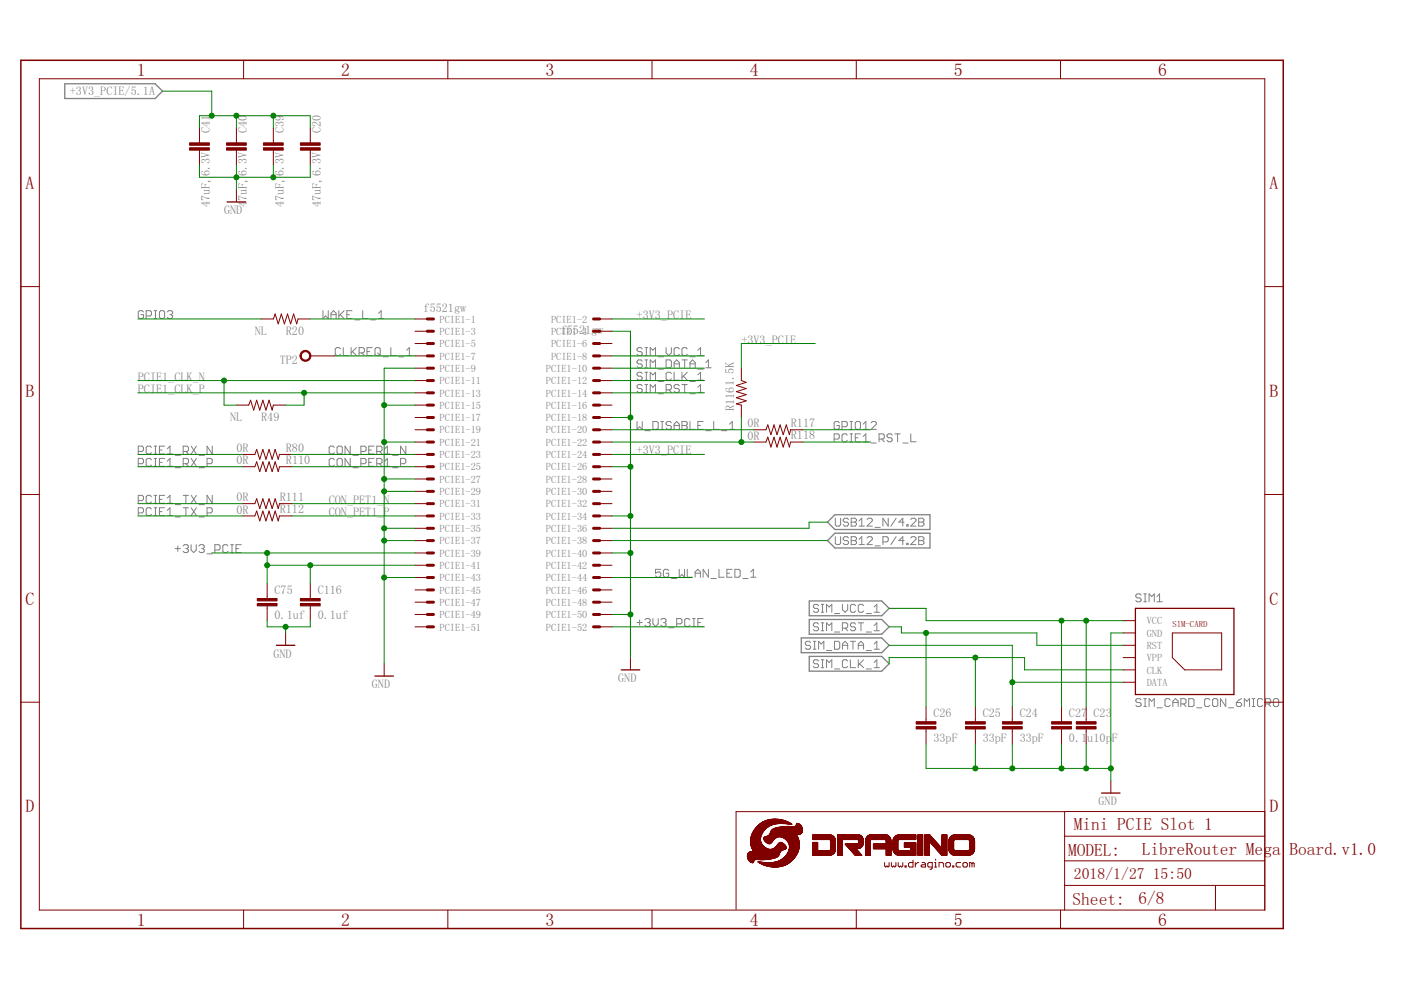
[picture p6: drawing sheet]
<svg xmlns="http://www.w3.org/2000/svg" width="297mm" height="210mm" viewBox="0 0 297 210" stroke-linecap="round" stroke-linejoin="round" font-family="sans-serif">
<defs><g id="words">
<g font-size="3.8" fill="#800000">
<text x="29" y="16.1">1</text>
<text x="72.3" y="16.1">2</text>
<text x="115.6" y="16.1">3</text>
<text x="158.9" y="16.1">4</text>
<text x="202.2" y="16.1">5</text>
<text x="245.5" y="16.1">6</text>
<text x="5.4" y="40.1">A</text>
<text x="269.2" y="40.1">A</text>
<text x="5.4" y="84.1">B</text>
<text x="269.2" y="84.1">B</text>
<text x="5.4" y="128.2">C</text>
<text x="269.2" y="128.2">C</text>
<text x="5.4" y="172.3">D</text>
<text x="269.2" y="172.3">D</text>
<text x="29" y="196.2">1</text>
<text x="72.3" y="196.2">2</text>
<text x="115.6" y="196.2">3</text>
<text x="158.9" y="196.2">4</text>
<text x="202.2" y="196.2">5</text>
<text x="245.5" y="196.2">6</text>
</g>
<g font-size="3.7" fill="#800000">
<text x="227.7" y="176">Mini PCIE Slot 1</text>
<text x="226.5" y="181.5">MODEL:</text>
<text x="242.1" y="181.2">LibreRouter Mega</text>
<text x="273.4" y="181.2">Board.v1.0</text>
<text x="227.4" y="191.8">Sheet:</text>
<text x="241.4" y="191.6">6/8</text>
</g>
<g font-size="3.3" fill="#800000">
<text x="227.7" y="186.4">2018/1/27</text>
<text x="244.4" y="186.4">15:50</text>
</g>
<g font-size="2.6" fill="#808080">
<text x="14.8" y="20.2">+3V3_PCIE/5.1A</text>
<text x="44.5" y="28.2" transform="rotate(-90 44.5 28.2)">C41</text>
<text x="52.3" y="28.2" transform="rotate(-90 52.3 28.2)">C40</text>
<text x="60.2" y="28.2" transform="rotate(-90 60.2 28.2)">C39</text>
<text x="68" y="28.2" transform="rotate(-90 68 28.2)">C20</text>
<text x="44.5" y="37.4" transform="rotate(-90 44.5 37.4)">6.3V</text>
<text x="52.3" y="37.4" transform="rotate(-90 52.3 37.4)">6.3V</text>
<text x="60.2" y="37.4" transform="rotate(-90 60.2 37.4)">6.3V</text>
<text x="44.5" y="43.9" transform="rotate(-90 44.5 43.9)">47uF,</text>
<text x="47.5" y="45.4">GND</text>
<text x="52.3" y="43.9" transform="rotate(-90 52.3 43.9)">47uF,</text>
<text x="60.2" y="43.9" transform="rotate(-90 60.2 43.9)">47uF,</text>
<text x="68" y="43.9" transform="rotate(-90 68 43.9)">47uF,6.3V</text>
<text x="54" y="71">NL</text>
<text x="60.6" y="71">R20</text>
<text x="89.8" y="66.2">f5521gw</text>
<text x="118.9" y="70.9">f5521gw</text>
<text x="135" y="67.6">+3V3_PCIE</text>
<text x="59.3" y="77.3">TP2</text>
<text x="157.2" y="72.8">+3V3_PCIE</text>
<text x="29.2" y="80.7">PCIE1_CLK_N</text>
<text x="29.2" y="83.3">PCIE1_CLK_P</text>
<text x="48.8" y="89.3">NL</text>
<text x="55.4" y="89.3">R49</text>
<text x="155.6" y="87.2" transform="rotate(-90 155.6 87.2)">R1161.5K</text>
<text x="50.1" y="95.8">0R</text>
<text x="60.6" y="95.8">R80</text>
<text x="158.5" y="90.6">0R</text>
<text x="158.5" y="93.2">0R</text>
<text x="167.7" y="90.6">R117</text>
<text x="167.7" y="93.2">R118</text>
<text x="50.1" y="98.4">0R</text>
<text x="60.6" y="98.4">R110</text>
<text x="135" y="96.3">+3V3_PCIE</text>
<text x="50.1" y="106.3">0R</text>
<text x="59.3" y="106.2">R111</text>
<text x="69.7" y="106.8">CON_PET1_N</text>
<text x="50.1" y="108.9">0R</text>
<text x="59.3" y="108.8">R112</text>
<text x="69.7" y="109.4">CON_PET1_P</text>
<text x="58.2" y="126">C75</text>
<text x="67.4" y="126">C116</text>
<text x="58.2" y="131.2">0.1uf</text>
<text x="67.4" y="131.2">0.1uf</text>
<text x="58" y="139.4">GND</text>
<text x="78.8" y="146">GND</text>
<text x="131.1" y="144.6">GND</text>
<text x="197.9" y="152.1">C26</text>
<text x="208.4" y="152.1">C25</text>
<text x="216.2" y="152.1">C24</text>
<text x="226.6" y="152.1">C27</text>
<text x="231.9" y="152.1">C23</text>
<text x="197.9" y="157.3">33pF</text>
<text x="208.4" y="157.3">33pF</text>
<text x="216.2" y="157.3">33pF</text>
<text x="226.6" y="157.3">0.1</text>
<text x="230.5" y="157.3">u10p</text>
<text x="235.7" y="157.3">F</text>
<text x="232.9" y="170.8">GND</text>
</g>
<g font-size="2.2" fill="#808080">
<text x="93.2" y="68.4">PCIE1-1</text>
<text x="93.2" y="71">PCIE1-3</text>
<text x="116.8" y="68.4">PCIE1-2</text>
<text x="116.8" y="71">PCIE1-4</text>
<text x="93.2" y="73.6">PCIE1-5</text>
<text x="93.2" y="76.2">PCIE1-7</text>
<text x="116.8" y="73.6">PCIE1-6</text>
<text x="116.8" y="76.2">PCIE1-8</text>
<text x="93.2" y="78.9">PCIE1-9</text>
<text x="93.2" y="81.5">PCIE1-11</text>
<text x="115.7" y="78.8">PCIE1-10</text>
<text x="115.7" y="81.5">PCIE1-12</text>
<text x="93.2" y="84.1">PCIE1-13</text>
<text x="93.2" y="86.7">PCIE1-15</text>
<text x="93.2" y="89.3">PCIE1-17</text>
<text x="115.7" y="84.1">PCIE1-14</text>
<text x="115.7" y="86.7">PCIE1-16</text>
<text x="115.7" y="89.3">PCIE1-18</text>
<text x="93.2" y="91.9">PCIE1-19</text>
<text x="93.2" y="94.5">PCIE1-21</text>
<text x="115.7" y="91.9">PCIE1-20</text>
<text x="115.7" y="94.5">PCIE1-22</text>
<text x="93.2" y="97.1">PCIE1-23</text>
<text x="93.2" y="99.7">PCIE1-25</text>
<text x="115.7" y="97.1">PCIE1-24</text>
<text x="115.7" y="99.7">PCIE1-26</text>
<text x="93.2" y="102.3">PCIE1-27</text>
<text x="93.2" y="105">PCIE1-29</text>
<text x="93.2" y="107.6">PCIE1-31</text>
<text x="115.7" y="102.3">PCIE1-28</text>
<text x="115.7" y="105">PCIE1-30</text>
<text x="115.7" y="107.6">PCIE1-32</text>
<text x="93.2" y="110.2">PCIE1-33</text>
<text x="93.2" y="112.8">PCIE1-35</text>
<text x="115.7" y="110.2">PCIE1-34</text>
<text x="115.7" y="112.8">PCIE1-36</text>
<text x="93.2" y="115.4">PCIE1-37</text>
<text x="93.2" y="118">PCIE1-39</text>
<text x="115.7" y="115.4">PCIE1-38</text>
<text x="115.7" y="118">PCIE1-40</text>
<text x="93.2" y="120.6">PCIE1-41</text>
<text x="93.2" y="123.2">PCIE1-43</text>
<text x="93.2" y="125.8">PCIE1-45</text>
<text x="115.7" y="120.6">PCIE1-42</text>
<text x="115.7" y="123.2">PCIE1-44</text>
<text x="115.7" y="125.8">PCIE1-46</text>
<text x="93.2" y="128.5">PCIE1-47</text>
<text x="93.2" y="131.1">PCIE1-49</text>
<text x="115.7" y="128.5">PCIE1-48</text>
<text x="115.7" y="131.1">PCIE1-50</text>
<text x="93.2" y="133.7">PCIE1-51</text>
<text x="115.7" y="133.7">PCIE1-52</text>
<text x="243.1" y="132.4">VCC</text>
<text x="243.1" y="137.6">RST</text>
<text x="243.1" y="135">GND</text>
<text x="243.1" y="142.8">CLK</text>
<text x="243.1" y="140.2">VPP</text>
<text x="243.1" y="145.4">DATA</text>
</g>
<text font-size="1.8" fill="#800000" x="248.6" y="132.9">SIM-CARD</text>
</g></defs>
<g fill="none" stroke="#808080" stroke-width=".21">
<path d="M30.4 66.1l-.3-.2h-.5l-.3 .2v1.2l.3 .2h.5l.3-.2v-.6h-.5M31 67h.8l.3-.3v-.6l-.3-.2h-.8v1.6M32.7 65.9h.5M32.7 67.5h.5M33 65.9v1.6M34.1 65.9h.5l.3 .2v1.2l-.3 .2h-.5l-.3-.2v-1.2zM35.5 66.1l.3-.2h.5l.3 .2v.3l-.3 .3M36 66.7h.3M36.3 66.7l.3 .3v.3l-.3 .2h-.5l-.3-.2M68.5 65.9v1.6l.5-.5 .6 .5v-1.6M70.2 67.5v-1.1l.5-.5 .6 .5v1.1M70.2 66.7h1.1"/>
<path d="M71.8 65.9v1.6M72.1 66.7l.9 .8M72.2 74l-.3-.3h-.5l-.3 .3v1.1l.3 .3h.5l.3-.3M72.8 73.7v1.7h1.1M73 65.9l-1.2 1.1M73.5 66.7h.6M74.4 73.7v1.7M74.6 65.9h-1.1v1.6h1.1M74.7 74.5l.9 .9M75.2 67.8h1.1M75.6 73.7l-1.2 1.1M76.1 74.8h.9l.3-.3v-.5l-.3-.3h-.9v1.7"/>
<path d="M76.7 74.8l.6 .6M76.9 65.9v1.6h1.1M77.8 74.5h.6M78.6 67.8h1.1M78.9 73.7h-1.1v1.7h1.1M79.8 73.7h.5l.3 .3v1.1l-.3 .3h-.5l-.3-.3v-1.1zM80.1 74.8l.5 .6M80.3 67.5h1.1M80.3 66.4l.5-.5v1.6M81.2 75.6h1.1M82.9 73.7v1.7h1.1M84.6 75.6h1.1"/>
<path d="M86.2 75.4h1.2M86.2 74.3l.6-.6v1.7M136.2 74l-.3-.3h-.6l-.2 .3v.3l.2 .2h.6l.3 .3v.3l-.3 .3h-.6l-.2-.3M136.2 76.6l-.3-.3h-.6l-.2 .3v.3l.2 .3h.6l.3 .2v.3l-.3 .3h-.6l-.2-.3M136.2 79.2l-.3-.3h-.6l-.2 .3v.3l.2 .3h.6l.3 .3v.2l-.3 .3h-.6l-.2-.3M136.7 73.7h.6M136.7 75.4h.6M136.7 76.3h.6M136.7 78h.6M136.7 78.9h.6M137 73.7v1.7M137 76.3v1.7"/>
<path d="M137 78.9v1.7M137.9 75.4v-1.7l.5 .6 .6-.6v1.7M137.9 78v-1.7l.5 .6 .6-.6v1.7M139.6 75.6h1.1M139.6 78.3h1.1M141.2 73.7v1.1l.6 .6 .5-.6v-1.1M141.2 76.3h.9l.2 .3v1.1l-.2 .3h-.9zM142.3 79.2l-.2-.3h-.6l-.3 .3v1.1l.3 .3h.6l.2-.3M142.9 78v-1.1l.6-.6 .5 .6v1.1M142.9 78.9v1.7h1.1M142.9 77.2h1.1M144 74l-.3-.3h-.5l-.3 .3v1.1l.3 .3h.5l.3-.3"/>
<path d="M144.6 78.9v1.7M144.6 76.3h1.1M144.9 79.8l.8 .8M145.2 76.3v1.7M145.7 74l-.3-.3h-.5l-.3 .3v1.1l.3 .3h.5l.3-.3M145.7 78.9l-1.1 1.2M146.3 75.6h1.1M146.3 78v-1.1l.5-.6 .6 .6v1.1M146.3 77.2h1.1M148 75.4h1.1M148 74.3l.5-.6v1.7M148 79.5l.5-.6v1.7"/>
<path d="M148 78.3h1.1M149.6 76.9l.6-.6v1.7M149.6 78h1.2M29.3 95.7h.8l.3-.3v-.5l-.3-.3h-.8v1.7M29.3 98.3h.8l.3-.3v-.5l-.3-.3h-.8v1.7M32.1 94.9l-.3-.3h-.5l-.3 .3v1.1l.3 .3h.5l.3-.3M32.1 97.5l-.3-.3h-.5l-.3 .3v1.1l.3 .3h.5l.3-.3M32.7 94.6h.5M32.7 96.3h.5M32.7 97.2h.5M32.7 98.9h.5M33 94.6v1.7"/>
<path d="M33 97.2v1.7M33.8 95.4h.6M33.8 98h.6M34.9 94.6h-1.1v1.7h1.1M34.9 97.2h-1.1v1.7h1.1M35.5 96.3h1.1M35.5 95.1l.5-.5v1.7M35.5 97.8l.5-.6v1.7M35.5 98.9h1.1M37.2 96.5h1.1M37.2 99.2h1.1M38.8 95.7h.9l.3-.3v-.5l-.3-.3h-.9v1.7"/>
<path d="M38.8 98.3h.9l.3-.3v-.5l-.3-.3h-.9v1.7M39.4 95.7l.6 .6M39.4 98.3l.6 .6M40.5 94.6l1.1 1.7M40.5 97.2l1.1 1.7M41.6 94.6l-1.1 1.7M41.6 97.2l-1.1 1.7M42.2 96.5h1.1M42.2 99.2h1.1M43.9 98.3h.8l.3-.3v-.5l-.3-.3h-.8v1.7M45 94.6v1.7l-1.1-1.7v1.7M70.9 94.9l-.3-.3h-.5l-.3 .3v1.1l.3 .3h.5l.3-.3"/>
<path d="M70.9 97.5l-.3-.3h-.5l-.3 .3v1.1l.3 .3h.5l.3-.3M71.7 94.6h.6l.3 .3v1.1l-.3 .3h-.6l-.2-.3v-1.1zM71.7 97.2h.6l.3 .3v1.1l-.3 .3h-.6l-.2-.3v-1.1zM74.3 94.6v1.7l-1.1-1.7v1.7M74.3 97.2v1.7l-1.1-1.7v1.7M74.8 96.5h1.1M74.8 99.2h1.1M76.5 95.7h.8l.3-.3v-.5l-.3-.3h-.8v1.7M76.5 98.3h.8l.3-.3v-.5l-.3-.3h-.8v1.7M78.2 95.4h.6M78.2 98h.6M79.3 94.6h-1.1v1.7h1.1"/>
<path d="M79.3 97.2h-1.1v1.7h1.1M79.9 95.7h.8l.3-.3v-.5l-.3-.3h-.8v1.7M79.9 98.3h.8l.3-.3v-.5l-.3-.3h-.8v1.7M80.4 95.7l.6 .6M80.4 98.3l.6 .6M81.6 96.3h1.1M81.6 98.9h1.1M81.6 95.1l.5-.5v1.7M81.6 97.8l.5-.6v1.7M83.2 96.5h1.2M83.2 99.2h1.2M84.9 98.3h.9l.2-.3v-.5l-.2-.3h-.9v1.7"/>
<path d="M86 94.6v1.7l-1.1-1.7v1.7M135.1 89.4v1.6l.5-.5 .6 .5v-1.6M136.2 81.8l-.3-.3h-.6l-.2 .3v.3l.2 .3h.6l.3 .3v.2l-.3 .3h-.6l-.2-.3M136.7 81.5h.6M136.7 83.2h.6M136.7 80.6h.6M136.7 91.3h1.2M137 81.5v1.7M137.9 80.6v-1.7l.5 .6 .6-.6v1.7M137.9 83.2v-1.7l.5 .6 .6-.6v1.7M138.4 89.4h.9l.3 .2v1.2l-.3 .2h-.9zM139.6 83.5h1.1"/>
<path d="M139.6 80.9h1.1M140.1 91h.6M140.1 89.4h.6M140.4 89.4v1.6M141.2 82.7h.9l.2-.3v-.6l-.2-.3h-.9v1.7M141.8 82.7l.5 .5M142.3 89.6l-.2-.2h-.6l-.3 .2v.3l.3 .3h.6l.2 .3v.3l-.2 .2h-.6l-.3-.2M142.9 91v-1.1l.6-.5 .5 .5v1.1M142.9 90.2h1.1M144 81.8l-.3-.3h-.5l-.3 .3v.3l.3 .3h.5l.3 .3v.2l-.3 .3h-.5l-.3-.3M144.6 89.4h.8l.3 .2v.3l-.3 .3 .3 .3v.3l-.3 .2h-.8zM144.6 81.5h1.1"/>
<path d="M144.6 90.2h.8M145.2 81.5v1.7M146.3 89.4v1.6h1.1M146.3 83.5h1.1M146.3 80.9h1.1M148 82.1l.5-.6v1.7M148 83.2h1.1M148 80.6h1.1M148 90.2h.5M149.1 89.4h-1.1v1.6h1.1M149.6 91.3h1.2M151.3 89.4v1.6h1.1"/>
<path d="M153 91.3h1.1M154.7 91h1.1M154.7 89.9l.6-.5v1.6M176.8 93.1h.9l.2-.3v-.5l-.2-.3h-.9v1.7M177.9 89.6l-.2-.2h-.6l-.3 .2v1.2l.3 .2h.6l.2-.2v-.6h-.5M178.5 90.5h.9l.2-.3v-.6l-.2-.2h-.9v1.6M179.6 92.3l-.2-.3h-.6l-.3 .3v1.1l.3 .3h.6l.2-.3M180.2 91h.6M180.2 89.4h.6M180.2 92h.6M180.2 93.7h.6M180.5 89.4v1.6"/>
<path d="M180.5 92v1.7M181.3 89.6l.3-.2h.6l.2 .2v1.2l-.2 .2h-.6l-.3-.2zM181.3 92.8h.6M182.4 92h-1.1v1.7h1.1M183 91h1.1M183 89.9l.6-.5v1.6M183 92.5l.6-.5v1.7M183 93.7h1.1M184.7 89.6l.3-.2h.5l.3 .2v.3l-1.1 1.1h1.1M184.7 93.9h1.1M186.4 93.1h.8l.3-.3v-.5l-.3-.3h-.8v1.7M186.9 93.1l.6 .6"/>
<path d="M189.2 92.3l-.3-.3h-.6l-.2 .3v.2l.2 .3h.6l.3 .3v.3l-.3 .3h-.6l-.2-.3M189.7 92h1.2M190.3 92v1.7M191.4 93.9h1.1M193.1 92v1.7h1.1M29.3 106.2h.8l.3-.3v-.6l-.3-.3h-.8v1.7M29.3 108.8h.8l.3-.3v-.6l-.3-.2h-.8v1.6M32.1 107.9l-.3-.2h-.5l-.3 .2v1.2l.3 .2h.5l.3-.2M32.1 105.3l-.3-.3h-.5l-.3 .3v1.1l.3 .3h.5l.3-.3M32.7 105h.5M32.7 106.7h.5M32.7 107.7h.5"/>
<path d="M32.7 109.3h.5M33 105v1.7M33 107.7v1.6M33.8 105.9h.6M33.8 108.5h.6M34.9 105h-1.1v1.7h1.1M34.9 107.7h-1.1v1.6h1.1M35.5 105.6l.5-.6v1.7M35.5 108.2l.5-.5v1.6M35.5 106.7h1.1M35.5 109.3h1.1M37.1 116.3h1.1"/>
<path d="M37.2 107h1.1M37.2 109.6h1.1M37.7 115.8v1.1M38.8 115.8l.3-.3h.6l.2 .3v.2l-.2 .3M38.8 105h1.2M38.8 107.7h1.2M39.4 116.3h.3M39.4 105v1.7M39.4 107.7v1.6M39.7 116.3l.2 .3v.3l-.2 .3h-.6l-.3-.3M40.5 115.5v1.1l.6 .6 .5-.6v-1.1M40.5 105l1.1 1.7"/>
<path d="M40.5 107.7l1.1 1.6M41.6 105l-1.1 1.7M41.6 107.7l-1.1 1.6M42.2 115.8l.3-.3h.5l.3 .3v.2l-.3 .3M42.2 107h1.1M42.2 109.6h1.1M42.8 116.3h.2M43 116.3l.3 .3v.3l-.3 .3h-.5l-.3-.3M43.9 117.4h1.1M43.9 108.8h.8l.3-.3v-.6l-.3-.2h-.8v1.6M45 105v1.7l-1.1-1.7v1.7M45.6 116.6h.8l.3-.3v-.5l-.3-.3h-.8v1.7"/>
<path d="M48.3 115.8l-.2-.3h-.6l-.3 .3v1.1l.3 .3h.6l.2-.3M48.9 115.5h.6M48.9 117.2h.6M49.2 115.5v1.7M50 116.3h.6M51.2 115.5h-1.2v1.7h1.2M177.1 109.9v1.4l.3 .2h.5l.3-.2v-1.4M177.1 113.8v1.4l.3 .3h.5l.3-.3v-1.4M179.9 114.1l-.3-.3h-.5l-.3 .3v.2l.3 .3h.5l.3 .3v.3l-.3 .3h-.5l-.3-.3M179.9 110.2l-.3-.3h-.5l-.3 .3v.2l.3 .3h.5l.3 .3v.3l-.3 .2h-.5l-.3-.2M180.5 109.9h.8l.3 .3v.2l-.3 .3 .3 .3v.3l-.3 .2h-.8zM180.5 113.8h.8l.3 .3v.2l-.3 .3 .3 .3v.3l-.3 .3h-.8z"/>
<path d="M180.5 110.7h.8M180.5 114.6h.8M182.1 111.5h1.2M182.1 110.4l.6-.5v1.6M182.1 114.3l.6-.5v1.7M182.1 115.5h1.2M183.8 110.2l.3-.3h.6l.3 .3v.2l-1.2 1.1h1.2M183.8 114.1l.3-.3h.6l.3 .3v.2l-1.2 1.2h1.2M185.5 111.8h1.1M185.5 115.7h1.1M187.2 114.9h.8l.3-.3v-.5l-.3-.3h-.8v1.7M188.3 109.9v1.6l-1.1-1.6v1.6"/>
<path d="M190 109.9l-1.1 1.6M190 113.8l-1.1 1.7M191.7 110.7h-1.1l.8-.8v1.6M191.7 114.6h-1.1l.8-.8v1.7M192.3 111.3h.2v.2h-.2zM192.3 115.2h.2v.3h-.2zM193.1 110.2l.3-.3h.5l.3 .3v.2l-1.1 1.1h1.1M193.1 114.1l.3-.3h.5l.3 .3v.2l-1.1 1.2h1.1M194.8 109.9h.8l.3 .3v.2l-.3 .3 .3 .3v.3l-.3 .2h-.8zM194.8 110.7h.8M194.8 113.8h.8l.3 .3v.2l-.3 .3 .3 .3v.3l-.3 .3h-.8zM194.8 114.6h.8"/>
<path d="M135.1 132h1.1M135.6 131.4v1.1M136.7 131.4l.3-.3h.6l.3 .3v.3l-.3 .3M137.3 132h.3M137.6 132l.3 .3v.2l-.3 .3h-.6l-.3-.3M138.4 131.1v1.2l.6 .5 .6-.5v-1.2M140.1 131.4l.3-.3h.5l.3 .3v.3l-.3 .3M140.1 120.7h-1.1v.8l.8-.2 .3 .2v.6l-.3 .3h-.5l-.3-.3M140.7 132h.2M140.9 132l.3 .3v.2l-.3 .3h-.5l-.3-.3M141.8 121l-.3-.3h-.6l-.2 .3v1.1l.2 .3h.6l.3-.3v-.6h-.6M141.8 133.1h1.1"/>
<path d="M142.3 122.7h1.2M143.5 132.3h.8l.3-.3v-.6l-.3-.3h-.8v1.7M144 120.7v1.7l.6-.6 .5 .6v-1.7M145.7 120.7v1.7h1.1M146.3 131.4l-.3-.3h-.6l-.2 .3v1.1l.2 .3h.6l.3-.3M146.8 131.1h.6M146.8 132.8h.6M147.1 131.1v1.7M147.4 122.4v-1.1l.6-.6 .5 .6v1.1M147.4 121.5h1.1M148 132h.5M149.1 131.1h-1.1v1.7h1.1"/>
<path d="M150.2 120.7v1.7l-1.1-1.7v1.7M150.7 122.7h1.2M152.4 120.7v1.7h1.2M154.1 121.5h.6M155.2 120.7h-1.1v1.7h1.1M155.8 120.7h.9l.2 .3v1.1l-.2 .3h-.9zM157.5 122.7h1.1M159.2 122.4h1.1M159.2 121.3l.5-.6v1.7M171.9 136.2l-.3-.2h-.6l-.2 .2v.3l.2 .3h.6l.3 .3v.3l-.3 .2h-.6l-.2-.2M172.4 136h.6M172.4 137.6h.6"/>
<path d="M172.7 136v1.6M173.5 128.4l-.2-.3h-.6l-.3 .3v.3l.3 .3h.6l.2 .3v.2l-.2 .3h-.6l-.3-.3M173.5 132.3l-.2-.2h-.6l-.3 .2v.3l.3 .3h.6l.2 .3v.3l-.2 .2h-.6l-.3-.2M173.6 137.6v-1.6l.5 .5 .6-.5v1.6M174.1 128.1h.6M174.1 129.8h.6M174.1 132.1h.6M174.1 133.7h.6M174.1 139.9h.6M174.4 128.1v1.7M174.4 132.1v1.6M174.4 139.9v1.7"/>
<path d="M175.2 129.8v-1.7l.6 .6 .6-.6v1.7M175.2 133.7v-1.6l.6 .5 .6-.5v1.6M175.2 137.9h1.2M176.9 130.1h1.1M176.9 136h.9l.2 .2v1.2l-.2 .2h-.9zM176.9 134h1.1M178.6 128.1v1.2l.6 .5 .5-.5v-1.2M178.6 133.2h.9l.2-.3v-.6l-.2-.2h-.9v1.6M178.6 137.6v-1.1l.6-.5 .5 .5v1.1M178.6 136.8h1.1M179.2 133.2l.5 .5M180.3 139.9v1.7h1.1"/>
<path d="M180.3 136h1.1M180.8 136v1.6M181.4 128.4l-.3-.3h-.5l-.3 .3v1.1l.3 .3h.5l.3-.3M181.4 132.3l-.3-.2h-.5l-.3 .2v.3l.3 .3h.5l.3 .3v.3l-.3 .2h-.5l-.3-.2M182 137.6v-1.1l.5-.5 .6 .5v1.1M182 139.9v1.7M182 136.8h1.1M182 132.1h1.1M182.5 132.1v1.6M183.1 128.4l-.3-.3h-.6l-.2 .3v1.1l.2 .3h.6l.3-.3M183.1 139.9l-1.1 1.1M183.7 130.1h1.1"/>
<path d="M183.7 137.9h1.1M183.7 134h1.1M185.3 129.8h1.2M185.3 128.7l.6-.6v1.7M185.3 132.6l.6-.5v1.6M185.3 136.5l.6-.5v1.6M185.3 137.6h1.2M185.3 133.7h1.2M241.9 126.2l-.2-.3h-.6l-.3 .3v.3l.3 .3h.6l.2 .2v.3l-.2 .3h-.6l-.3-.3M242.5 125.9h.6M242.5 127.6h.6M242.8 125.9v1.7"/>
<path d="M243.6 127.6v-1.7l.6 .6 .5-.6v1.7M245.3 127.6h1.1M245.3 126.5l.6-.6v1.7M173.5 140.2l-.2-.3h-.6l-.3 .3v.3l.3 .2h.6l.2 .3v.3l-.2 .3h-.6l-.3-.3M174.1 141.6h.6M175.2 141.6v-1.7l.6 .6 .6-.6v1.7M176.9 141.8h1.1M179.7 140.2l-.2-.3h-.6l-.3 .3v1.1l.3 .3h.6l.2-.3M182.2 140.7l.9 .9M183.7 141.8h1.1M185.3 140.5l.6-.6v1.7M185.3 141.6h1.2"/>
<path d="M241.9 148.4l-.2-.3h-.6l-.3 .3v.3l.3 .2h.6l.2 .3v.3l-.2 .3h-.6l-.3-.3M242.5 148.1h.6M242.5 149.8h.6M242.8 148.1v1.7M243.6 149.8v-1.7l.6 .6 .5-.6v1.7M245.3 150.1h1.1M248.1 148.4l-.3-.3h-.5l-.3 .3v1.1l.3 .3h.5l.3-.3M248.7 148.9h1.1M248.7 149.8v-1.1l.5-.6 .6 .6v1.1M250.4 149.2h.8l.3-.3v-.5l-.3-.3h-.8v1.7M250.9 149.2l.6 .6M252 148.1h.9l.3 .3v1.1l-.3 .3h-.9z"/>
<path d="M253.7 150.1h1.1M256.5 148.4l-.3-.3h-.5l-.3 .3v1.1l.3 .3h.5l.3-.3M257.4 148.1h.5l.3 .3v1.1l-.3 .3h-.5l-.3-.3v-1.1zM259.9 148.1v1.7l-1.1-1.7v1.7M260.5 150.1h1.1M262.1 148.9h.9l.2 .3v.3l-.2 .3h-.6l-.3-.3zM263.2 148.1l-.5 .3-.6 .5M263.8 149.8v-1.7l.6 .6 .5-.6v1.7M265.5 148.1h.6M265.5 149.8h.6M265.8 148.1v1.7M267.7 148.4l-.2-.3h-.6l-.3 .3v1.1l.3 .3h.6l.2-.3"/>
<path d="M268.3 149.2h.8l.3-.3v-.5l-.3-.3h-.8v1.7M268.9 149.2l.5 .6M270.3 148.1h.5l.3 .3v1.1l-.3 .3h-.5l-.3-.3v-1.1z"/>
</g>
<path d="M13.7 17.8h19.2l1.6 1.5-1.6 1.6h-19.2zM175.5 110.7l1.5-1.6h20.2v3.2h-20.2zM175.5 114.6l1.5-1.5h20.2v3.1h-20.2zM169.9 135.3h17l1.6 1.5-1.6 1.6h-17zM171.6 127.4h15.3l1.6 1.6-1.6 1.6h-15.3zM171.6 131.3h15.3l1.6 1.6-1.6 1.6h-15.3zM171.6 139.2h15.3l1.6 1.5-1.6 1.6h-15.3z" fill="none" stroke="#808080" stroke-width=".28"/>
<g fill="none" stroke="#800000" stroke-width=".21">
<path d="M8.3 16.7h259.9v176.3h-259.9zM51.6 12.8v3.9M95 12.8v3.9M138.2 12.8v3.9M181.5 12.8v3.9M224.9 12.8v3.9M42.3 27.2v3.1M42.3 31.9v3.1M50.1 27.2v3.1M50.1 31.9v3.1M58 27.2v3.1M58 31.9v3.1"/>
<path d="M65.8 27.2v3.1M65.8 31.9v3.1M50.1 40.2v2.6M4.4 60.8h3.9M55.4 67.6h2.6l.3-1 .7 2.1 .6-2.1 .7 2.1 .7-2.1 .6 2.1 .7-2.1 .6 2.1 .3-1.1h2.6M65.8 75.5h5.2M88 67.6h2.6M88 70.2h2.6M88 72.8h2.6M88 75.5h2.6M88 78.1h2.6M127.1 67.6h2.7"/>
<path d="M127.1 70.2h2.7M127.1 72.8h2.7M127.1 75.5h2.7M127.1 78.1h2.7M157.2 78.1v2.6l1 .4-2.1 .6 2.1 .7-2.1 .6 2.1 .7-2.1 .6 2.1 .7-2.1 .6 1.1 .3v2.6M268.2 60.8h3.9M50.1 85.9h2.6l.4-1 .7 2.1 .6-2.1 .7 2.1 .6-2.1 .7 2.1 .6-2.1 .7 2.1 .3-1.1h2.6M51.4 96.4h2.6l.4-1.1 .7 2.1 .6-2.1 .7 2.1 .6-2.1 .7 2.1 .6-2.1 .7 2.1 .3-1h2.6M51.4 99h2.6l.4-1.1 .7 2.1 .6-2.1 .7 2.1 .6-2.1 .7 2.1 .6-2.1 .7 2.1 .3-1h2.6M88 80.7h2.6M88 83.3h2.6M88 85.9h2.6"/>
<path d="M88 88.5h2.6M88 91.1h2.6M88 93.7h2.6M88 96.4h2.6M88 99h2.6M127.1 80.7h2.7M127.1 83.3h2.7M127.1 85.9h2.7M127.1 88.5h2.7M127.1 91.1h2.7M127.1 93.7h2.7M127.1 96.4h2.7"/>
<path d="M127.1 99h2.7M159.8 91.1h2.6l.4-1 .6 2.1 .7-2.1 .6 2.1 .7-2.1 .7 2.1 .6-2.1 .7 2.1 .2-1.1h2.6M159.8 93.7h2.6l.4-1 .6 2.1 .7-2.1 .6 2.1 .7-2.1 .7 2.1 .6-2.1 .7 2.1 .2-1.1h2.6M4.4 104.8h3.9M51.4 106.8h2.6l.4-1.1 .7 2.1 .6-2.1 .7 2.1 .6-2.1 .7 2.1 .6-2.1 .7 2.1 .3-1h2.6M51.4 109.4h2.6l.4-1 .7 2 .6-2 .7 2 .6-2 .7 2 .6-2 .7 2 .3-1h2.6M88 101.6h2.6M88 104.2h2.6M88 106.8h2.6M88 109.4h2.6M88 112h2.6M88 114.6h2.6"/>
<path d="M88 117.2h2.6M88 119.8h2.6M127.1 101.6h2.7M127.1 104.2h2.7M127.1 106.8h2.7M127.1 109.4h2.7M127.1 112h2.7M127.1 114.6h2.7M127.1 117.2h2.7M127.1 119.8h2.7M268.2 104.8h3.9M56.6 123.8v3.1"/>
<path d="M56.6 128.5v3.1M60.6 134.2v2.6M65.8 123.8v3.1M65.8 128.5v3.1M88 122.4h2.6M88 125.1h2.6M88 127.7h2.6M88 130.3h2.6M88 132.9h2.6M127.1 122.4h2.7M127.1 125.1h2.7M127.1 127.7h2.7"/>
<path d="M127.1 130.3h2.7M127.1 132.9h2.7M133.7 139.4v2.6M238.1 134.2h2.6M238.1 131.6h2.6M238.1 136.8h2.6M238.1 139.4h2.6M248.6 134.2h10.4v7.8h-7.8l-2.6-2.6zM4.4 148.9h3.9M81.4 140.7v2.6M196.3 149.9v3.1M196.3 154.6v3.1"/>
<path d="M206.8 149.9v3.1M206.8 154.6v3.1M214.6 149.9v3.1M214.6 154.6v3.1M225.1 149.9v3.1M225.1 154.6v3.1M230.3 149.9v3.1M230.3 154.6v3.1M238.1 142h2.6M238.1 144.7h2.6M268.2 148.9h3.9M225.7 177.3h42.5"/>
<path d="M225.7 172.1h-69.6v20.7M235.5 165.5v2.6M268.2 172.1h-42.5v20.9M51.6 193v3.9M95 193v3.9M138.2 193v3.9M181.5 193v3.9M187.6 182.9v.7l.2 .2 .2-.2 .3 .2 .2-.2v-.7M189 182.9v.7l.2 .2 .3-.2 .2 .2 .2-.2v-.7M190.4 182.9v.7l.3 .2 .2-.2 .3 .2 .2-.2v-.7M191.9 183.6h.2v.2h-.2zM193.6 182.4v1.4h-.8l-.2-.2v-.5l.2-.2h.8"/>
<path d="M194.1 182.9v.9M194.8 182.9h-.3l-.4 .4M195.5 182.9h.5l.2 .2v.7h-.7l-.2-.2 .2-.3h.7M197.7 183.8h-.8l-.2-.2v-.5l.2-.2h.8v1.2l-.3 .2h-.2M198.1 183.8h.5M198.1 182.9h.3v.9M198.4 182.2v.2M199.1 183.8v-.9h.7l.3 .2v.7M200.5 183.1l.3-.2h.5l.2 .2v.5l-.2 .2h-.5l-.3-.2zM202 183.6h.2v.2h-.2zM203.7 182.9h-.8l-.2 .2v.5l.2 .2h.8M204.2 183.1l.2-.2h.5l.2 .2v.5l-.2 .2h-.5l-.2-.2z"/>
<path d="M206.1 183.1l-.5-.2v.9M206.1 183.1v.7M206.1 183.1l.2-.2 .2 .2v.7M224.9 193v3.9M225.7 187.7h42.5M225.7 182.5h42.5M257.7 187.7v5.3"/>
</g>
<path d="M4.4 12.8h267.7v184.1h-267.7z" fill="none" stroke="#800000" stroke-width=".32"/>
<g fill="none" stroke="#800000" stroke-width=".63">
<path d="M90.6 67.6h1.3M90.6 70.2h1.3M90.6 72.8h1.3M90.6 75.5h1.3M90.6 78.1h1.3M125.8 67.6h1.3M125.8 70.2h1.3M125.8 72.8h1.3M125.8 75.5h1.3M125.8 78.1h1.3M90.6 80.7h1.3M90.6 83.3h1.3"/>
<path d="M90.6 85.9h1.3M90.6 88.5h1.3M90.6 91.1h1.3M90.6 93.7h1.3M90.6 96.4h1.3M90.6 99h1.3M125.8 80.7h1.3M125.8 83.3h1.3M125.8 85.9h1.3M125.8 88.5h1.3M125.8 91.1h1.3M125.8 93.7h1.3"/>
<path d="M125.8 96.4h1.3M125.8 99h1.3M90.6 101.6h1.3M90.6 104.2h1.3M90.6 106.8h1.3M90.6 109.4h1.3M90.6 112h1.3M90.6 114.6h1.3M90.6 117.2h1.3M90.6 119.8h1.3M125.8 101.6h1.3M125.8 104.2h1.3"/>
<path d="M125.8 106.8h1.3M125.8 109.4h1.3M125.8 112h1.3M125.8 114.6h1.3M125.8 117.2h1.3M125.8 119.8h1.3M90.6 122.4h1.3M90.6 125.1h1.3M90.6 127.7h1.3M90.6 130.3h1.3M90.6 132.9h1.3M125.8 122.4h1.3"/>
<path d="M125.8 125.1h1.3M125.8 127.7h1.3M125.8 130.3h1.3M125.8 132.9h1.3"/>
</g>
<path d="M48.2 42.8h3.9M58.6 136.8h3.9M240.7 129h20.9v18.3h-20.9zM79.5 143.3h3.9M131.7 142h3.9M233.6 168.1h3.9" fill="none" stroke="#800000" stroke-width=".28"/>
<g fill="#800000" stroke="#800000" stroke-width=".21">
<path d="M63.7 31.3h4.2v.5h-4.2z"/>
<path d="M63.7 30.3h4.2v.5h-4.2z"/>
<path d="M55.9 31.3h4.1v.5h-4.1z"/>
<path d="M55.9 30.3h4.1v.5h-4.1z"/>
<path d="M48 31.3h4.2v.5h-4.2z"/>
<path d="M48 30.3h4.2v.5h-4.2z"/>
<path d="M40.2 31.3h4.2v.5h-4.2z"/>
<path d="M40.2 30.3h4.2v.5h-4.2z"/>
<path d="M54.5 128h4.2v.5h-4.2z"/>
<path d="M54.5 126.9h4.2v.5h-4.2z"/>
<path d="M63.7 128h4.2v.5h-4.2z"/>
<path d="M63.7 126.9h4.2v.5h-4.2z"/>
<path d="M163.9 183.8h.8z"/>
<path d="M163.6 183.8h1.4z"/>
<path d="M163.4 183.7l1.8 .1z"/>
<path d="M163.2 183.7l2.2 .1z"/>
<path d="M163.1 183.7h2.4z"/>
<path d="M162.9 183.7h2.7z"/>
<path d="M162.8 183.6l3 .1z"/>
<path d="M162.7 183.6l3.2 .1z"/>
<path d="M162.6 183.6h3.3z"/>
<path d="M162.5 183.6h3.5z"/>
<path d="M162.4 183.5l3.7 .1z"/>
<path d="M162.3 183.5l3.9 .1z"/>
<path d="M162.3 183.5h3.9z"/>
<path d="M162.2 183.5h4.1z"/>
<path d="M162.1 183.4l4.3 .1z"/>
<path d="M162 183.4l4.5 .1z"/>
<path d="M161.9 183.4h4.6z"/>
<path d="M161.9 183.3l4.7 .1z"/>
<path d="M161.8 183.3l4.8 .1z"/>
<path d="M161.8 183.3h4.9z"/>
<path d="M161.7 183.3h5.1z"/>
<path d="M161.6 183.2l5.2 .1z"/>
<path d="M161.6 183.2l5.3 .1z"/>
<path d="M161.5 183.2h5.4z"/>
<path d="M161.5 183.2h5.5z"/>
<path d="M161.4 183.1l5.6 .1z"/>
<path d="M161.3 183.1h5.8z"/>
<path d="M161.2 183l6 .1z"/>
<path d="M161.2 183h6z"/>
<path d="M161.1 183h6.1z"/>
<path d="M161.1 183h6.2z"/>
<path d="M161 182.9l6.3 .1z"/>
<path d="M161 182.9h6.4z"/>
<path d="M159.5 182.9h.1z"/>
<path d="M161 182.9h1.6z"/>
<path d="M163.4 182.9h4z"/>
<path d="M159.4 182.9h.3z"/>
<path d="M160.9 182.9h1.2z"/>
<path d="M163.7 182.9h3.7z"/>
<path d="M159.3 182.8l.4 .1z"/>
<path d="M160.9 182.8l.9 .1z"/>
<path d="M163.9 182.8l3.5 .1z"/>
<path d="M159.3 182.8h.4z"/>
<path d="M160.8 182.8h.8z"/>
<path d="M164.1 182.8h3.4z"/>
<path d="M159.2 182.8h.5z"/>
<path d="M160.8 182.8h.6z"/>
<path d="M164.3 182.8h3.2z"/>
<path d="M160.7 182.8h.4z"/>
<path d="M164.4 182.8h3.1z"/>
<path d="M159.1 182.7l.6 .1z"/>
<path d="M160.7 182.7l.3 .1z"/>
<path d="M164.5 182.7l3.1 .1z"/>
<path d="M159.1 182.7h.6z"/>
<path d="M164.6 182.7h3z"/>
<path d="M159 182.7h.8z"/>
<path d="M164.7 182.7h2.9z"/>
<path d="M159 182.6l.7 .1z"/>
<path d="M164.8 182.6l2.9 .1z"/>
<path d="M159 182.6l.8 .1z"/>
<path d="M164.9 182.6l2.8 .1z"/>
<path d="M158.9 182.6h.9z"/>
<path d="M165 182.6h2.7z"/>
<path d="M165 182.6h2.8z"/>
<path d="M158.9 182.5l.9 .1z"/>
<path d="M165.1 182.5l2.7 .1z"/>
<path d="M158.9 182.5h1z"/>
<path d="M165.2 182.5h2.6z"/>
<path d="M158.8 182.5h1.1z"/>
<path d="M165.2 182.5h2.7z"/>
<path d="M158.8 182.4l1.1 .1z"/>
<path d="M165.3 182.4l2.6 .1z"/>
<path d="M165.4 182.4l2.5 .1z"/>
<path d="M158.8 182.4h1.1z"/>
<path d="M165.4 182.4h2.6z"/>
<path d="M158.8 182.4h1.2z"/>
<path d="M165.5 182.4h2.5z"/>
<path d="M158.7 182.3l1.3 .1z"/>
<path d="M165.5 182.3l2.5 .1z"/>
<path d="M165.6 182.3l2.4 .1z"/>
<path d="M158.7 182.3h1.4z"/>
<path d="M165.6 182.3h2.4z"/>
<path d="M158.7 182.2l1.4 .1z"/>
<path d="M161.2 182.2l.8 .1z"/>
<path d="M165.7 182.2l2.4 .1z"/>
<path d="M158.7 182.2l1.5 .1z"/>
<path d="M160.7 182.2l1.6 .1z"/>
<path d="M158.6 182.2h1.7z"/>
<path d="M160.4 182.2h2.2z"/>
<path d="M165.7 182.2h2.4z"/>
<path d="M158.6 182.2h4.2z"/>
<path d="M165.8 182.2h2.3z"/>
<path d="M158.6 182.1l4.4 .1z"/>
<path d="M165.8 182.1l2.4 .1z"/>
<path d="M158.6 182.1l4.6 .1z"/>
<path d="M158.6 182.1h4.7z"/>
<path d="M165.9 182.1h2.4z"/>
<path d="M158.6 182.1h4.9z"/>
<path d="M165.9 182.1h2.3z"/>
<path d="M158.6 182.1h5z"/>
<path d="M166 182.1h2.3z"/>
<path d="M158.6 182l5.2 .1z"/>
<path d="M166 182l2.3 .1z"/>
<path d="M158.6 182h5.3z"/>
<path d="M166 182h2.3z"/>
<path d="M158.6 182h5.4z"/>
<path d="M166.1 182h2.2z"/>
<path d="M158.6 181.9l5.5 .1z"/>
<path d="M166.1 181.9l2.3 .1z"/>
<path d="M158.6 181.9h5.6z"/>
<path d="M166.1 181.9h2.3z"/>
<path d="M158.6 181.9h5.7z"/>
<path d="M158.5 181.9h5.9z"/>
<path d="M166.2 181.9h2.2z"/>
<path d="M158.5 181.8l5.9 .1z"/>
<path d="M166.2 181.8l2.2 .1z"/>
<path d="M158.5 181.8h6z"/>
<path d="M166.3 181.8h2.2z"/>
<path d="M158.5 181.8h6.1z"/>
<path d="M158.5 181.7l6.1 .1z"/>
<path d="M166.3 181.7l2.2 .1z"/>
<path d="M158.5 181.7l6.2 .1z"/>
<path d="M166.3 181.7l2.3 .1z"/>
<path d="M158.5 181.7h6.2z"/>
<path d="M166.4 181.7h2.2z"/>
<path d="M158.5 181.7h6.3z"/>
<path d="M158.5 181.6l6.3 .1z"/>
<path d="M166.4 181.6l2.2 .1z"/>
<path d="M166.5 181.6l2.1 .1z"/>
<path d="M158.5 181.6h6.4z"/>
<path d="M166.5 181.6h2.2z"/>
<path d="M158.5 181.5l6.4 .1z"/>
<path d="M166.5 181.5l2.2 .1z"/>
<path d="M158.5 181.5l6.5 .1z"/>
<path d="M158.5 181.5h6.5z"/>
<path d="M166.5 181.5h2.2z"/>
<path d="M166.6 181.5h2.1z"/>
<path d="M158.5 181.4l6.5 .1z"/>
<path d="M166.6 181.4l2.1 .1z"/>
<path d="M166.6 181.4l2.2 .1z"/>
<path d="M158.5 181.4h6.5z"/>
<path d="M166.6 181.4h2.2z"/>
<path d="M158.5 181.4h6.6z"/>
<path d="M158.5 181.3l6.6 .1z"/>
<path d="M166.7 181.3l2.1 .1z"/>
<path d="M172.3 181.3l3.5 .1z"/>
<path d="M177.6 181.3l1 .1z"/>
<path d="M181.3 181.3l1.4 .1z"/>
<path d="M183.5 181.3l1 .1z"/>
<path d="M187.9 181.3l1 .1z"/>
<path d="M190.7 181.3l3.5 .1z"/>
<path d="M194.6 181.3l1 .1z"/>
<path d="M196.1 181.3l1 .1z"/>
<path d="M199.7 181.3l1 .1z"/>
<path d="M202.5 181.3l2.8 .1z"/>
<path d="M172.3 181.3l3.7 .1z"/>
<path d="M190.5 181.3l3.7 .1z"/>
<path d="M202.3 181.3l3.2 .1z"/>
<path d="M158.5 181.3h6.6z"/>
<path d="M166.7 181.3h2.1z"/>
<path d="M172.3 181.3h3.8z"/>
<path d="M177.6 181.3h1z"/>
<path d="M181.3 181.3h1.4z"/>
<path d="M183.5 181.3h1z"/>
<path d="M187.9 181.3h1z"/>
<path d="M190.4 181.3h3.8z"/>
<path d="M194.6 181.3h1z"/>
<path d="M196.1 181.3h1z"/>
<path d="M199.7 181.3h1z"/>
<path d="M202.2 181.3h3.4z"/>
<path d="M166.8 181.3h2z"/>
<path d="M172.3 181.3h4z"/>
<path d="M190.3 181.3h3.9z"/>
<path d="M199.6 181.3h1.1z"/>
<path d="M202.1 181.3h3.6z"/>
<path d="M158.5 181.2l6.6 .1z"/>
<path d="M166.8 181.2l2.1 .1z"/>
<path d="M172.3 181.2l4 .1z"/>
<path d="M177.6 181.2l1 .1z"/>
<path d="M181.3 181.2l1.3 .1z"/>
<path d="M183.5 181.2l1 .1z"/>
<path d="M187.9 181.2l1 .1z"/>
<path d="M190.2 181.2l4 .1z"/>
<path d="M194.6 181.2l1 .1z"/>
<path d="M196.1 181.2l1 .1z"/>
<path d="M199.6 181.2l1.1 .1z"/>
<path d="M202 181.2l3.8 .1z"/>
<path d="M172.3 181.2l4.1 .1z"/>
<path d="M181.2 181.2l1.4 .1z"/>
<path d="M190.1 181.2l4.1 .1z"/>
<path d="M158.5 181.2h6.6z"/>
<path d="M166.8 181.2h2.1z"/>
<path d="M172.3 181.2h4.1z"/>
<path d="M177.6 181.2h1z"/>
<path d="M181.2 181.2h1.4z"/>
<path d="M183.5 181.2h1z"/>
<path d="M187.9 181.2h1z"/>
<path d="M190.1 181.2h4.1z"/>
<path d="M194.6 181.2h1z"/>
<path d="M196.1 181.2h1z"/>
<path d="M199.6 181.2h1.1z"/>
<path d="M201.9 181.2h4z"/>
<path d="M158.5 181.2h6.7z"/>
<path d="M158.5 181.1l6.7 .1z"/>
<path d="M166.8 181.1l2.1 .1z"/>
<path d="M172.3 181.1l4.2 .1z"/>
<path d="M177.6 181.1l1 .1z"/>
<path d="M181.1 181.1l1.4 .1z"/>
<path d="M183.5 181.1l1 .1z"/>
<path d="M187.9 181.1l1 .1z"/>
<path d="M190 181.1l4.2 .1z"/>
<path d="M194.6 181.1l1 .1z"/>
<path d="M196.1 181.1l1 .1z"/>
<path d="M199.5 181.1l1.2 .1z"/>
<path d="M201.8 181.1l4.2 .1z"/>
<path d="M158.5 181.1h6.7z"/>
<path d="M166.9 181.1h2z"/>
<path d="M172.3 181.1h4.2z"/>
<path d="M177.6 181.1h1z"/>
<path d="M181.1 181.1h1.4z"/>
<path d="M183.5 181.1h1z"/>
<path d="M187.9 181.1h1z"/>
<path d="M190 181.1h4.2z"/>
<path d="M194.6 181.1h1z"/>
<path d="M196.1 181.1h1z"/>
<path d="M199.5 181.1h1.2z"/>
<path d="M201.8 181.1h4.2z"/>
<path d="M158.6 181.1h6.6z"/>
<path d="M172.3 181.1h4.3z"/>
<path d="M189.9 181.1h4.3z"/>
<path d="M201.7 181.1h4.4z"/>
<path d="M166.9 181.1h2.1z"/>
<path d="M158.5 181l6.7 .1z"/>
<path d="M166.9 181l2.1 .1z"/>
<path d="M172.3 181l4.4 .1z"/>
<path d="M177.6 181l1 .1z"/>
<path d="M181.1 181l1.4 .1z"/>
<path d="M183.5 181l1 .1z"/>
<path d="M187.9 181l1 .1z"/>
<path d="M189.8 181l4.4 .1z"/>
<path d="M194.6 181l1 .1z"/>
<path d="M196.1 181l1 .1z"/>
<path d="M199.4 181l1.3 .1z"/>
<path d="M201.7 181l4.4 .1z"/>
<path d="M158.6 181h6.6z"/>
<path d="M166.9 181h2.1z"/>
<path d="M172.3 181h4.4z"/>
<path d="M177.6 181h1z"/>
<path d="M181 181h1.4z"/>
<path d="M183.5 181h1z"/>
<path d="M187.9 181h1z"/>
<path d="M189.8 181h4.4z"/>
<path d="M194.6 181h1z"/>
<path d="M196.1 181h1z"/>
<path d="M199.4 181h1.3z"/>
<path d="M201.6 181h4.6z"/>
<path d="M158.6 181h6.7z"/>
<path d="M199.3 181h1.4z"/>
<path d="M158.6 180.9l6.7 .1z"/>
<path d="M167 180.9l2 .1z"/>
<path d="M172.3 180.9l4.5 .1z"/>
<path d="M177.6 180.9l1 .1z"/>
<path d="M181 180.9l1.4 .1z"/>
<path d="M183.5 180.9l1 .1z"/>
<path d="M187.9 180.9l1 .1z"/>
<path d="M189.7 180.9l4.5 .1z"/>
<path d="M194.6 180.9l1 .1z"/>
<path d="M196.1 180.9l1 .1z"/>
<path d="M199.3 180.9l1.4 .1z"/>
<path d="M201.6 180.9l4.6 .1z"/>
<path d="M158.6 180.9h6.7z"/>
<path d="M167 180.9h2.1z"/>
<path d="M172.3 180.9h4.5z"/>
<path d="M177.6 180.9h1z"/>
<path d="M181 180.9h1.4z"/>
<path d="M183.5 180.9h1z"/>
<path d="M187.9 180.9h1z"/>
<path d="M189.7 180.9h4.5z"/>
<path d="M194.6 180.9h1z"/>
<path d="M196.1 180.9h1z"/>
<path d="M199.3 180.9h1.4z"/>
<path d="M201.5 180.9h4.8z"/>
<path d="M158.7 180.9h6.6z"/>
<path d="M180.9 180.9h1.4z"/>
<path d="M158.7 180.8l6.6 .1z"/>
<path d="M167 180.8l2.1 .1z"/>
<path d="M172.3 180.8l4.6 .1z"/>
<path d="M177.6 180.8l1 .1z"/>
<path d="M180.9 180.8l1.4 .1z"/>
<path d="M183.5 180.8l1 .1z"/>
<path d="M187.9 180.8l1 .1z"/>
<path d="M189.6 180.8l4.6 .1z"/>
<path d="M194.6 180.8l1 .1z"/>
<path d="M196.1 180.8l1 .1z"/>
<path d="M199.3 180.8l1.4 .1z"/>
<path d="M201.5 180.8l4.8 .1z"/>
<path d="M158.7 180.8h6.6z"/>
<path d="M167 180.8h2.1z"/>
<path d="M172.3 180.8h4.6z"/>
<path d="M177.6 180.8h1z"/>
<path d="M180.8 180.8h1.4z"/>
<path d="M183.5 180.8h1z"/>
<path d="M187.9 180.8h1z"/>
<path d="M189.6 180.8h4.6z"/>
<path d="M194.6 180.8h1z"/>
<path d="M196.1 180.8h1z"/>
<path d="M199.2 180.8h1.5z"/>
<path d="M201.5 180.8h4.8z"/>
<path d="M158.8 180.8h6.5z"/>
<path d="M167.1 180.8h2z"/>
<path d="M201.4 180.8h5z"/>
<path d="M158.8 180.7l6.6 .1z"/>
<path d="M167 180.7l2.1 .1z"/>
<path d="M172.3 180.7l4.6 .1z"/>
<path d="M177.6 180.7l1 .1z"/>
<path d="M180.8 180.7l1.4 .1z"/>
<path d="M183.5 180.7l1 .1z"/>
<path d="M187.9 180.7l1 .1z"/>
<path d="M189.6 180.7l4.6 .1z"/>
<path d="M194.6 180.7l1 .1z"/>
<path d="M196.1 180.7l1 .1z"/>
<path d="M199.2 180.7l1.5 .1z"/>
<path d="M201.4 180.7l5 .1z"/>
<path d="M167.1 180.7l2 .1z"/>
<path d="M199.1 180.7l1.6 .1z"/>
<path d="M158.9 180.7h6.5z"/>
<path d="M167.1 180.7h2.1z"/>
<path d="M172.3 180.7h4.7z"/>
<path d="M177.6 180.7h1z"/>
<path d="M180.7 180.7h1.4z"/>
<path d="M183.5 180.7h1z"/>
<path d="M187.9 180.7h1z"/>
<path d="M189.5 180.7h4.7z"/>
<path d="M194.6 180.7h1z"/>
<path d="M196.1 180.7h1z"/>
<path d="M199.1 180.7h1.6z"/>
<path d="M201.4 180.7h5z"/>
<path d="M167.1 180.7h2z"/>
<path d="M158.9 180.6l6.5 .1z"/>
<path d="M167.1 180.6l2.1 .1z"/>
<path d="M172.3 180.6l4.7 .1z"/>
<path d="M177.6 180.6l1 .1z"/>
<path d="M180.7 180.6l1.4 .1z"/>
<path d="M183.5 180.6l1 .1z"/>
<path d="M187.9 180.6l1 .1z"/>
<path d="M189.5 180.6l4.7 .1z"/>
<path d="M194.6 180.6l1 .1z"/>
<path d="M196.1 180.6l1 .1z"/>
<path d="M199.1 180.6l1.6 .1z"/>
<path d="M201.4 180.6l5 .1z"/>
<path d="M159 180.6l6.4 .1z"/>
<path d="M201.3 180.6l5.2 .1z"/>
<path d="M159.1 180.6h6.3z"/>
<path d="M167.1 180.6h2.1z"/>
<path d="M172.3 180.6h4.7z"/>
<path d="M177.6 180.6h1z"/>
<path d="M180.7 180.6h1.4z"/>
<path d="M183.5 180.6h1z"/>
<path d="M187.9 180.6h1z"/>
<path d="M189.5 180.6h4.7z"/>
<path d="M194.6 180.6h1z"/>
<path d="M196.1 180.6h1z"/>
<path d="M199 180.6h1.7z"/>
<path d="M201.3 180.6h5.2z"/>
<path d="M159.2 180.6h6.3z"/>
<path d="M167.2 180.6h2z"/>
<path d="M180.6 180.6h1.4z"/>
<path d="M159.8 180.5l5.7 .1z"/>
<path d="M167.2 180.5l2 .1z"/>
<path d="M172.3 180.5l4.7 .1z"/>
<path d="M177.6 180.5l1 .1z"/>
<path d="M180.6 180.5l1.4 .1z"/>
<path d="M183.5 180.5l1 .1z"/>
<path d="M187.9 180.5l1 .1z"/>
<path d="M189.5 180.5l4.7 .1z"/>
<path d="M194.6 180.5l1 .1z"/>
<path d="M196.1 180.5l1 .1z"/>
<path d="M199 180.5l1.7 .1z"/>
<path d="M201.3 180.5l5.2 .1z"/>
<path d="M172.3 180.5l4.8 .1z"/>
<path d="M189.4 180.5l4.8 .1z"/>
<path d="M159.8 180.5h5.7z"/>
<path d="M167.2 180.5h2z"/>
<path d="M172.3 180.5h4.8z"/>
<path d="M177.6 180.5h1z"/>
<path d="M180.6 180.5h1.4z"/>
<path d="M183.5 180.5h1z"/>
<path d="M187.9 180.5h1z"/>
<path d="M189.4 180.5h4.8z"/>
<path d="M194.6 180.5h1z"/>
<path d="M196.1 180.5h1z"/>
<path d="M198.9 180.5h1.8z"/>
<path d="M201.3 180.5h5.2z"/>
<path d="M159.8 180.4l5.7 .1z"/>
<path d="M167.2 180.4l2 .1z"/>
<path d="M172.3 180.4l4.8 .1z"/>
<path d="M177.6 180.4l1 .1z"/>
<path d="M180.5 180.4l1.4 .1z"/>
<path d="M183.5 180.4l1 .1z"/>
<path d="M187.9 180.4l1 .1z"/>
<path d="M189.4 180.4l4.8 .1z"/>
<path d="M194.6 180.4l1 .1z"/>
<path d="M196.1 180.4l1 .1z"/>
<path d="M198.9 180.4l1.8 .1z"/>
<path d="M201.3 180.4l5.2 .1z"/>
<path d="M159.7 180.4l5.8 .1z"/>
<path d="M159.7 180.4h5.9z"/>
<path d="M167.2 180.4h2z"/>
<path d="M172.3 180.4h4.8z"/>
<path d="M177.6 180.4h1z"/>
<path d="M180.5 180.4h1.4z"/>
<path d="M183.5 180.4h1z"/>
<path d="M187.9 180.4h1z"/>
<path d="M189.4 180.4h4.8z"/>
<path d="M194.6 180.4h1z"/>
<path d="M196.1 180.4h1z"/>
<path d="M198.9 180.4h1.8z"/>
<path d="M201.3 180.4h5.2z"/>
<path d="M198.8 180.4h1.9z"/>
<path d="M201.2 180.4h5.4z"/>
<path d="M159.7 180.3l5.9 .1z"/>
<path d="M167.2 180.3l2.1 .1z"/>
<path d="M172.3 180.3l4.8 .1z"/>
<path d="M177.6 180.3l1 .1z"/>
<path d="M180.4 180.3l1.4 .1z"/>
<path d="M183.5 180.3l1 .1z"/>
<path d="M187.9 180.3l1 .1z"/>
<path d="M189.4 180.3l4.8 .1z"/>
<path d="M194.6 180.3l1 .1z"/>
<path d="M196.1 180.3l1 .1z"/>
<path d="M198.8 180.3l1.9 .1z"/>
<path d="M201.2 180.3l5.4 .1z"/>
<path d="M159.7 180.3l6 .1z"/>
<path d="M172.3 180.3l1.1 .1z"/>
<path d="M175.8 180.3l1.3 .1z"/>
<path d="M189.4 180.3l1.3 .1z"/>
<path d="M193.1 180.3l1.1 .1z"/>
<path d="M201.2 180.3l1.3 .1z"/>
<path d="M205.3 180.3l1.3 .1z"/>
<path d="M159.7 180.3h6z"/>
<path d="M167.2 180.3h2.1z"/>
<path d="M172.3 180.3h1.1z"/>
<path d="M175.9 180.3h1.2z"/>
<path d="M177.6 180.3h1z"/>
<path d="M180.4 180.3h1.4z"/>
<path d="M183.5 180.3h1z"/>
<path d="M187.9 180.3h1z"/>
<path d="M189.4 180.3h1.2z"/>
<path d="M193.1 180.3h1.1z"/>
<path d="M194.6 180.3h1z"/>
<path d="M196.1 180.3h1z"/>
<path d="M198.8 180.3h1.9z"/>
<path d="M201.2 180.3h1.2z"/>
<path d="M205.4 180.3h1.2z"/>
<path d="M159.7 180.3h6.1z"/>
<path d="M167.3 180.3h2z"/>
<path d="M176 180.3h1.1z"/>
<path d="M189.4 180.3h1.1z"/>
<path d="M159.6 180.2l6.2 .1z"/>
<path d="M167.3 180.2l2 .1z"/>
<path d="M172.3 180.2l1.1 .1z"/>
<path d="M176 180.2l1.1 .1z"/>
<path d="M177.6 180.2l1 .1z"/>
<path d="M180.4 180.2l1.4 .1z"/>
<path d="M183.5 180.2l1 .1z"/>
<path d="M187.9 180.2l1 .1z"/>
<path d="M189.4 180.2l1.1 .1z"/>
<path d="M193.1 180.2l1.1 .1z"/>
<path d="M194.6 180.2l1 .1z"/>
<path d="M196.1 180.2l1 .1z"/>
<path d="M198.8 180.2l1.9 .1z"/>
<path d="M201.2 180.2l1.1 .1z"/>
<path d="M205.5 180.2l1.1 .1z"/>
<path d="M159.6 180.2l6.3 .1z"/>
<path d="M180.3 180.2l1.4 .1z"/>
<path d="M198.7 180.2l2 .1z"/>
<path d="M159.6 180.2h6.4z"/>
<path d="M167.3 180.2h2z"/>
<path d="M172.3 180.2h1.1z"/>
<path d="M176.1 180.2h1z"/>
<path d="M177.6 180.2h1z"/>
<path d="M180.3 180.2h1.4z"/>
<path d="M183.5 180.2h1z"/>
<path d="M187.9 180.2h1z"/>
<path d="M189.4 180.2h1z"/>
<path d="M193.1 180.2h1.1z"/>
<path d="M194.6 180.2h1z"/>
<path d="M196.1 180.2h1z"/>
<path d="M198.7 180.2h2z"/>
<path d="M201.2 180.2h1z"/>
<path d="M205.5 180.2h1.1z"/>
<path d="M159.6 180.1l6.5 .1z"/>
<path d="M167.3 180.1l2 .1z"/>
<path d="M172.3 180.1l1.1 .1z"/>
<path d="M176.1 180.1l1 .1z"/>
<path d="M177.6 180.1l1 .1z"/>
<path d="M180.3 180.1l1.4 .1z"/>
<path d="M183.5 180.1l1 .1z"/>
<path d="M187.9 180.1l1 .1z"/>
<path d="M189.4 180.1l1 .1z"/>
<path d="M193.1 180.1l1.1 .1z"/>
<path d="M194.6 180.1l1 .1z"/>
<path d="M196.1 180.1l1 .1z"/>
<path d="M198.6 180.1l2.1 .1z"/>
<path d="M201.2 180.1l1 .1z"/>
<path d="M205.5 180.1l1.1 .1z"/>
<path d="M159.6 180.1h6.6z"/>
<path d="M167.3 180.1h2z"/>
<path d="M172.3 180.1h1.1z"/>
<path d="M176.1 180.1h1z"/>
<path d="M177.6 180.1h1z"/>
<path d="M180.2 180.1h1.4z"/>
<path d="M183.5 180.1h1z"/>
<path d="M187.9 180.1h1z"/>
<path d="M189.4 180.1h1z"/>
<path d="M193.1 180.1h1.1z"/>
<path d="M194.6 180.1h1z"/>
<path d="M196.1 180.1h1z"/>
<path d="M198.6 180.1h2.1z"/>
<path d="M201.2 180.1h1z"/>
<path d="M205.6 180.1h1z"/>
<path d="M159.6 180.1h6.7z"/>
<path d="M167.3 180.1h2.1z"/>
<path d="M159.5 180.1h3.7z"/>
<path d="M163.5 180.1h2.8z"/>
<path d="M189.3 180.1h1.1z"/>
<path d="M159.6 180l3.4 .1z"/>
<path d="M163.6 180l2.8 .1z"/>
<path d="M167.3 180l2.1 .1z"/>
<path d="M172.3 180l1.1 .1z"/>
<path d="M176.1 180l1 .1z"/>
<path d="M177.6 180l1 .1z"/>
<path d="M180.2 180l1.4 .1z"/>
<path d="M183.5 180l1 .1z"/>
<path d="M187.9 180l1 .1z"/>
<path d="M189.3 180l1.1 .1z"/>
<path d="M193.1 180l1.1 .1z"/>
<path d="M194.6 180l1 .1z"/>
<path d="M196.1 180l1 .1z"/>
<path d="M198.5 180l2.2 .1z"/>
<path d="M201.2 180l1 .1z"/>
<path d="M205.6 180l1 .1z"/>
<path d="M159.5 180h3.4z"/>
<path d="M163.7 180h2.8z"/>
<path d="M167.3 180h2.1z"/>
<path d="M172.3 180h1.1z"/>
<path d="M176.1 180h1z"/>
<path d="M177.6 180h1z"/>
<path d="M180.1 180h1.4z"/>
<path d="M183.5 180h1z"/>
<path d="M187.9 180h1z"/>
<path d="M189.3 180h1.1z"/>
<path d="M193.1 180h1.1z"/>
<path d="M194.6 180h1z"/>
<path d="M196.1 180h1z"/>
<path d="M198.5 180h2.2z"/>
<path d="M201.2 180h1z"/>
<path d="M205.6 180h1z"/>
<path d="M159.5 180h3.3z"/>
<path d="M163.8 180h2.7z"/>
<path d="M159.5 180h3.2z"/>
<path d="M163.9 180h2.7z"/>
<path d="M159.5 179.9l3.2 .1z"/>
<path d="M164 179.9l2.6 .1z"/>
<path d="M167.3 179.9l2.1 .1z"/>
<path d="M172.3 179.9l1.1 .1z"/>
<path d="M176.1 179.9l1 .1z"/>
<path d="M177.6 179.9l1 .1z"/>
<path d="M180.1 179.9l1.4 .1z"/>
<path d="M183.5 179.9l1 .1z"/>
<path d="M185.2 179.9l3.7 .1z"/>
<path d="M189.3 179.9l1.1 .1z"/>
<path d="M193.1 179.9l1.1 .1z"/>
<path d="M194.6 179.9l1 .1z"/>
<path d="M196.1 179.9l1 .1z"/>
<path d="M198.5 179.9l2.2 .1z"/>
<path d="M201.2 179.9l1 .1z"/>
<path d="M205.6 179.9l1 .1z"/>
<path d="M159.4 179.9h3.2z"/>
<path d="M164 179.9h2.6z"/>
<path d="M167.3 179.9h2.1z"/>
<path d="M172.3 179.9h1.1z"/>
<path d="M176.1 179.9h1z"/>
<path d="M177.6 179.9h1z"/>
<path d="M180.1 179.9h1.8z"/>
<path d="M183.5 179.9h1z"/>
<path d="M185.2 179.9h3.7z"/>
<path d="M189.3 179.9h1.1z"/>
<path d="M193.1 179.9h1.1z"/>
<path d="M194.6 179.9h1z"/>
<path d="M196.1 179.9h1z"/>
<path d="M198.4 179.9h2.3z"/>
<path d="M201.2 179.9h1z"/>
<path d="M205.6 179.9h1z"/>
<path d="M159.5 179.9h3.1z"/>
<path d="M164.1 179.9h2.5z"/>
<path d="M167.4 179.9h2z"/>
<path d="M180 179.9h2.1z"/>
<path d="M198.4 179.9h1.3z"/>
<path d="M199.7 179.9h1z"/>
<path d="M159.4 179.9h3.1z"/>
<path d="M180 179.9h2.2z"/>
<path d="M159.4 179.8l3.1 .1z"/>
<path d="M164.1 179.8l2.6 .1z"/>
<path d="M167.4 179.8l2 .1z"/>
<path d="M172.3 179.8l1.1 .1z"/>
<path d="M176.1 179.8l1 .1z"/>
<path d="M177.6 179.8l1 .1z"/>
<path d="M180 179.8l2.3 .1z"/>
<path d="M183.5 179.8l1 .1z"/>
<path d="M185.2 179.8l3.7 .1z"/>
<path d="M189.3 179.8l1.1 .1z"/>
<path d="M193.1 179.8l1.1 .1z"/>
<path d="M194.6 179.8l1 .1z"/>
<path d="M196.1 179.8l1 .1z"/>
<path d="M198.4 179.8l1.2 .1z"/>
<path d="M199.7 179.8l1 .1z"/>
<path d="M201.2 179.8l1 .1z"/>
<path d="M205.6 179.8l1 .1z"/>
<path d="M159.4 179.8h3z"/>
<path d="M164.2 179.8h2.5z"/>
<path d="M167.4 179.8h2z"/>
<path d="M172.3 179.8h1.1z"/>
<path d="M176.1 179.8h1z"/>
<path d="M177.6 179.8h1z"/>
<path d="M180 179.8h2.4z"/>
<path d="M183.5 179.8h1z"/>
<path d="M185.2 179.8h3.7z"/>
<path d="M189.3 179.8h1.1z"/>
<path d="M193.1 179.8h1.1z"/>
<path d="M194.6 179.8h1z"/>
<path d="M196.1 179.8h1z"/>
<path d="M198.4 179.8h1.2z"/>
<path d="M199.7 179.8h1z"/>
<path d="M201.2 179.8h1z"/>
<path d="M205.6 179.8h1z"/>
<path d="M179.9 179.8h2.5z"/>
<path d="M198.3 179.8h1.3z"/>
<path d="M159.4 179.7l2.9 .1z"/>
<path d="M164.3 179.7l2.4 .1z"/>
<path d="M167.4 179.7l2 .1z"/>
<path d="M172.3 179.7l1.1 .1z"/>
<path d="M176.1 179.7l1 .1z"/>
<path d="M177.6 179.7l1 .1z"/>
<path d="M179.9 179.7l2.6 .1z"/>
<path d="M183.5 179.7l1 .1z"/>
<path d="M185.2 179.7l3.7 .1z"/>
<path d="M189.3 179.7l1.1 .1z"/>
<path d="M193.1 179.7l1.1 .1z"/>
<path d="M194.6 179.7l1 .1z"/>
<path d="M196.1 179.7l1 .1z"/>
<path d="M198.3 179.7l1.3 .1z"/>
<path d="M199.7 179.7l1 .1z"/>
<path d="M201.2 179.7l1 .1z"/>
<path d="M205.6 179.7l1 .1z"/>
<path d="M159.4 179.7h2.9z"/>
<path d="M164.3 179.7h2.4z"/>
<path d="M167.4 179.7h2z"/>
<path d="M172.3 179.7h1.1z"/>
<path d="M176.1 179.7h1z"/>
<path d="M177.6 179.7h1z"/>
<path d="M179.9 179.7h2.6z"/>
<path d="M183.5 179.7h1z"/>
<path d="M185.2 179.7h3.7z"/>
<path d="M189.3 179.7h1.1z"/>
<path d="M193.1 179.7h1.1z"/>
<path d="M194.6 179.7h1z"/>
<path d="M196.1 179.7h1z"/>
<path d="M198.2 179.7h1.3z"/>
<path d="M199.7 179.7h1z"/>
<path d="M201.2 179.7h1z"/>
<path d="M205.6 179.7h1z"/>
<path d="M159.4 179.7h2.8z"/>
<path d="M179.9 179.7h2.7z"/>
<path d="M159.3 179.6l2.9 .1z"/>
<path d="M164.4 179.6l2.3 .1z"/>
<path d="M167.4 179.6l2 .1z"/>
<path d="M172.3 179.6l1.1 .1z"/>
<path d="M176.1 179.6l1 .1z"/>
<path d="M177.6 179.6l1 .1z"/>
<path d="M179.8 179.6l2.8 .1z"/>
<path d="M183.5 179.6l1 .1z"/>
<path d="M185.2 179.6l3.7 .1z"/>
<path d="M189.3 179.6l1.1 .1z"/>
<path d="M191.7 179.6l2.5 .1z"/>
<path d="M194.6 179.6l1 .1z"/>
<path d="M196.1 179.6l1 .1z"/>
<path d="M198.2 179.6l1.3 .1z"/>
<path d="M199.7 179.6l1 .1z"/>
<path d="M201.2 179.6l1 .1z"/>
<path d="M205.6 179.6l1 .1z"/>
<path d="M159.4 179.6l2.8 .1z"/>
<path d="M159.3 179.6h2.8z"/>
<path d="M164.4 179.6h2.2z"/>
<path d="M167.4 179.6h2.1z"/>
<path d="M172.3 179.6h1.1z"/>
<path d="M176.1 179.6h1z"/>
<path d="M177.6 179.6h1z"/>
<path d="M179.8 179.6h2.8z"/>
<path d="M183.5 179.6h1z"/>
<path d="M185.2 179.6h3.7z"/>
<path d="M189.3 179.6h1.1z"/>
<path d="M191.7 179.6h2.5z"/>
<path d="M194.6 179.6h1z"/>
<path d="M196.1 179.6h1z"/>
<path d="M198.2 179.6h1.2z"/>
<path d="M199.7 179.6h1z"/>
<path d="M201.2 179.6h1z"/>
<path d="M205.6 179.6h1z"/>
<path d="M179.7 179.6h3z"/>
<path d="M198.1 179.6h1.3z"/>
<path d="M159.3 179.5l2.8 .1z"/>
<path d="M164.5 179.5l2.1 .1z"/>
<path d="M167.4 179.5l2.1 .1z"/>
<path d="M172.3 179.5l1.1 .1z"/>
<path d="M176.1 179.5l1 .1z"/>
<path d="M177.6 179.5l1 .1z"/>
<path d="M179.7 179.5l3 .1z"/>
<path d="M183.5 179.5l1 .1z"/>
<path d="M185.2 179.5l3.7 .1z"/>
<path d="M189.3 179.5l1.1 .1z"/>
<path d="M191.7 179.5l2.5 .1z"/>
<path d="M194.6 179.5l1 .1z"/>
<path d="M196.1 179.5l1 .1z"/>
<path d="M198.1 179.5l1.3 .1z"/>
<path d="M199.7 179.5l1 .1z"/>
<path d="M201.2 179.5l1 .1z"/>
<path d="M205.6 179.5l1 .1z"/>
<path d="M159.3 179.5l2.7 .1z"/>
<path d="M198.1 179.5l1.2 .1z"/>
<path d="M159.3 179.5h2.7z"/>
<path d="M164.5 179.5h2.1z"/>
<path d="M167.4 179.5h2.1z"/>
<path d="M172.3 179.5h1.1z"/>
<path d="M176.1 179.5h1z"/>
<path d="M177.6 179.5h1z"/>
<path d="M179.7 179.5h3.1z"/>
<path d="M183.5 179.5h1z"/>
<path d="M185.2 179.5h3.7z"/>
<path d="M189.3 179.5h1.1z"/>
<path d="M191.7 179.5h2.5z"/>
<path d="M194.6 179.5h1z"/>
<path d="M196.1 179.5h1z"/>
<path d="M198.1 179.5h1.3z"/>
<path d="M199.7 179.5h1z"/>
<path d="M201.2 179.5h1z"/>
<path d="M205.6 179.5h1z"/>
<path d="M179.6 179.5h3.2z"/>
<path d="M198 179.5h1.3z"/>
<path d="M159.3 179.4l2.6 .1z"/>
<path d="M164.6 179.4l2 .1z"/>
<path d="M167.4 179.4l2.1 .1z"/>
<path d="M172.3 179.4l1.1 .1z"/>
<path d="M176.1 179.4l1 .1z"/>
<path d="M177.6 179.4l1 .1z"/>
<path d="M179.6 179.4l3.2 .1z"/>
<path d="M183.5 179.4l1 .1z"/>
<path d="M185.2 179.4l3.7 .1z"/>
<path d="M189.3 179.4l1.1 .1z"/>
<path d="M191.7 179.4l2.5 .1z"/>
<path d="M194.6 179.4l1 .1z"/>
<path d="M196.1 179.4l1 .1z"/>
<path d="M198 179.4l1.3 .1z"/>
<path d="M199.7 179.4l1 .1z"/>
<path d="M201.2 179.4l1 .1z"/>
<path d="M205.6 179.4l1 .1z"/>
<path d="M159.3 179.4h2.6z"/>
<path d="M164.6 179.4h2z"/>
<path d="M167.4 179.4h2.1z"/>
<path d="M172.3 179.4h1.1z"/>
<path d="M176.1 179.4h1z"/>
<path d="M177.6 179.4h1z"/>
<path d="M179.6 179.4h3.2z"/>
<path d="M183.5 179.4h1z"/>
<path d="M185.2 179.4h3.7z"/>
<path d="M189.3 179.4h1.1z"/>
<path d="M191.7 179.4h2.5z"/>
<path d="M194.6 179.4h1z"/>
<path d="M196.1 179.4h1z"/>
<path d="M198 179.4h1.3z"/>
<path d="M199.7 179.4h1z"/>
<path d="M201.2 179.4h1z"/>
<path d="M205.6 179.4h1z"/>
<path d="M159.3 179.3l2.5 .1z"/>
<path d="M164.7 179.3l1.9 .1z"/>
<path d="M167.4 179.3l2.1 .1z"/>
<path d="M172.3 179.3l1.1 .1z"/>
<path d="M176.1 179.3l1 .1z"/>
<path d="M177.6 179.3l1 .1z"/>
<path d="M179.6 179.3l3.2 .1z"/>
<path d="M183.5 179.3l1 .1z"/>
<path d="M185.2 179.3l3.7 .1z"/>
<path d="M189.3 179.3l1.1 .1z"/>
<path d="M191.7 179.3l2.5 .1z"/>
<path d="M194.6 179.3l1 .1z"/>
<path d="M196.1 179.3l1 .1z"/>
<path d="M198 179.3l1.2 .1z"/>
<path d="M199.7 179.3l1 .1z"/>
<path d="M201.2 179.3l1 .1z"/>
<path d="M205.6 179.3l1 .1z"/>
<path d="M164.7 179.3l1.8 .1z"/>
<path d="M179.6 179.3l3.3 .1z"/>
<path d="M197.9 179.3l1.3 .1z"/>
<path d="M159.3 179.3h2.5z"/>
<path d="M164.7 179.3h1.8z"/>
<path d="M167.4 179.3h2.1z"/>
<path d="M172.3 179.3h1.1z"/>
<path d="M176.1 179.3h1z"/>
<path d="M177.6 179.3h1z"/>
<path d="M179.5 179.3h3.4z"/>
<path d="M183.5 179.3h1z"/>
<path d="M185.2 179.3h3.7z"/>
<path d="M189.3 179.3h1.1z"/>
<path d="M191.7 179.3h2.5z"/>
<path d="M194.6 179.3h1z"/>
<path d="M196.1 179.3h1z"/>
<path d="M197.9 179.3h1.3z"/>
<path d="M199.7 179.3h1z"/>
<path d="M201.2 179.3h1z"/>
<path d="M205.6 179.3h1z"/>
<path d="M197.8 179.3h1.3z"/>
<path d="M159.2 179.2l2.5 .1z"/>
<path d="M164.7 179.2l1.8 .1z"/>
<path d="M167.4 179.2l2.1 .1z"/>
<path d="M172.3 179.2l1.1 .1z"/>
<path d="M176.1 179.2l1 .1z"/>
<path d="M177.6 179.2l1 .1z"/>
<path d="M179.4 179.2l3.5 .1z"/>
<path d="M183.5 179.2l1 .1z"/>
<path d="M185.2 179.2l3.7 .1z"/>
<path d="M189.3 179.2l1.1 .1z"/>
<path d="M191.7 179.2l2.5 .1z"/>
<path d="M194.6 179.2l1 .1z"/>
<path d="M196.1 179.2l1 .1z"/>
<path d="M197.8 179.2l1.3 .1z"/>
<path d="M199.7 179.2l1 .1z"/>
<path d="M201.2 179.2l1 .1z"/>
<path d="M205.6 179.2l1 .1z"/>
<path d="M159.2 179.2h2.5z"/>
<path d="M164.8 179.2h1.7z"/>
<path d="M167.4 179.2h2.1z"/>
<path d="M172.3 179.2h1.1z"/>
<path d="M176.1 179.2h1z"/>
<path d="M177.6 179.2h1z"/>
<path d="M179.4 179.2h3.5z"/>
<path d="M183.5 179.2h1z"/>
<path d="M185.2 179.2h3.7z"/>
<path d="M189.3 179.2h1.1z"/>
<path d="M191.7 179.2h2.5z"/>
<path d="M194.6 179.2h1z"/>
<path d="M196.1 179.2h1z"/>
<path d="M197.8 179.2h1.3z"/>
<path d="M199.7 179.2h1z"/>
<path d="M201.2 179.2h1z"/>
<path d="M205.6 179.2h1z"/>
<path d="M164.8 179.2h1.6z"/>
<path d="M159.2 179.2h2.4z"/>
<path d="M167.3 179.2h2.2z"/>
<path d="M179.4 179.2h3.6z"/>
<path d="M197.7 179.2h1.4z"/>
<path d="M159.2 179.1l2.4 .1z"/>
<path d="M164.8 179.1l1.6 .1z"/>
<path d="M167.3 179.1l2.2 .1z"/>
<path d="M172.3 179.1l1.1 .1z"/>
<path d="M176.1 179.1l1 .1z"/>
<path d="M177.6 179.1l1 .1z"/>
<path d="M179.4 179.1l3.6 .1z"/>
<path d="M183.5 179.1l1 .1z"/>
<path d="M185.2 179.1l3.7 .1z"/>
<path d="M189.3 179.1l1.1 .1z"/>
<path d="M191.7 179.1l2.5 .1z"/>
<path d="M194.6 179.1l1 .1z"/>
<path d="M196.1 179.1l1 .1z"/>
<path d="M197.7 179.1l1.3 .1z"/>
<path d="M199.7 179.1l1 .1z"/>
<path d="M201.2 179.1l1 .1z"/>
<path d="M205.6 179.1l1 .1z"/>
<path d="M159.2 179.1h2.4z"/>
<path d="M164.8 179.1h1.6z"/>
<path d="M167.3 179.1h2.2z"/>
<path d="M172.3 179.1h1.1z"/>
<path d="M176.1 179.1h1z"/>
<path d="M177.6 179.1h1z"/>
<path d="M179.3 179.1h3.7z"/>
<path d="M183.5 179.1h1z"/>
<path d="M185.2 179.1h3.7z"/>
<path d="M189.3 179.1h1.1z"/>
<path d="M191.7 179.1h2.5z"/>
<path d="M194.6 179.1h1z"/>
<path d="M196.1 179.1h1z"/>
<path d="M197.7 179.1h1.3z"/>
<path d="M199.7 179.1h1z"/>
<path d="M201.2 179.1h1z"/>
<path d="M205.6 179.1h1z"/>
<path d="M164.9 179.1h1.4z"/>
<path d="M159.2 179l2.4 .1z"/>
<path d="M164.9 179l1.4 .1z"/>
<path d="M167.3 179l2.2 .1z"/>
<path d="M172.3 179l1.1 .1z"/>
<path d="M176.1 179l1 .1z"/>
<path d="M177.6 179l1 .1z"/>
<path d="M179.3 179l3.7 .1z"/>
<path d="M183.5 179l1 .1z"/>
<path d="M185.2 179l3.7 .1z"/>
<path d="M189.3 179l1.1 .1z"/>
<path d="M191.7 179l2.5 .1z"/>
<path d="M194.6 179l1 .1z"/>
<path d="M196.1 179l1 .1z"/>
<path d="M197.7 179l1.2 .1z"/>
<path d="M199.7 179l1 .1z"/>
<path d="M201.2 179l1 .1z"/>
<path d="M205.6 179l1 .1z"/>
<path d="M159.2 179h2.4z"/>
<path d="M164.9 179h1.4z"/>
<path d="M167.3 179h2.2z"/>
<path d="M172.3 179h1.1z"/>
<path d="M176.1 179h1z"/>
<path d="M177.6 179h1z"/>
<path d="M179.3 179h3.7z"/>
<path d="M183.5 179h1z"/>
<path d="M185.2 179h3.7z"/>
<path d="M189.3 179h1.1z"/>
<path d="M191.7 179h2.5z"/>
<path d="M194.6 179h1z"/>
<path d="M196.1 179h1z"/>
<path d="M197.6 179h1.3z"/>
<path d="M199.7 179h1z"/>
<path d="M201.2 179h1z"/>
<path d="M205.6 179h1z"/>
<path d="M159.2 179h2.3z"/>
<path d="M164.9 179h1.3z"/>
<path d="M179.2 179h3.8z"/>
<path d="M165 179h1.2z"/>
<path d="M159.2 178.9l2.3 .1z"/>
<path d="M165 178.9l1.2 .1z"/>
<path d="M167.3 178.9l2.2 .1z"/>
<path d="M172.3 178.9l1.1 .1z"/>
<path d="M176.1 178.9l1 .1z"/>
<path d="M177.6 178.9l1 .1z"/>
<path d="M179.2 178.9l3.8 .1z"/>
<path d="M183.5 178.9l1 .1z"/>
<path d="M185.2 178.9l3.7 .1z"/>
<path d="M189.3 178.9l1.1 .1z"/>
<path d="M191.7 178.9l2.5 .1z"/>
<path d="M194.6 178.9l1 .1z"/>
<path d="M196.1 178.9l1 .1z"/>
<path d="M197.5 178.9l1.4 .1z"/>
<path d="M199.7 178.9l1 .1z"/>
<path d="M201.2 178.9l1 .1z"/>
<path d="M205.6 178.9l1 .1z"/>
<path d="M165 178.9l1.1 .1z"/>
<path d="M187.9 178.9l1 .1z"/>
<path d="M197.5 178.9l1.3 .1z"/>
<path d="M159.2 178.9h2.3z"/>
<path d="M165 178.9h1.1z"/>
<path d="M167.3 178.9h2.2z"/>
<path d="M172.3 178.9h1.1z"/>
<path d="M176.1 178.9h1z"/>
<path d="M177.6 178.9h1z"/>
<path d="M181.8 178.9h1.2z"/>
<path d="M183.5 178.9h1z"/>
<path d="M187.9 178.9h1z"/>
<path d="M189.3 178.9h1.1z"/>
<path d="M191.7 178.9h2.5z"/>
<path d="M194.6 178.9h1z"/>
<path d="M196.1 178.9h1z"/>
<path d="M197.5 178.9h1.3z"/>
<path d="M199.7 178.9h1z"/>
<path d="M201.2 178.9h1z"/>
<path d="M205.6 178.9h1z"/>
<path d="M163 178.9h.3z"/>
<path d="M181.9 178.9h1.1z"/>
<path d="M159.2 178.8l2.3 .1z"/>
<path d="M162.9 178.8l.4 .1z"/>
<path d="M165.1 178.8l1 .1z"/>
<path d="M167.3 178.8l2.2 .1z"/>
<path d="M172.3 178.8l1.1 .1z"/>
<path d="M176.1 178.8l1 .1z"/>
<path d="M177.6 178.8l1 .1z"/>
<path d="M181.9 178.8l1.1 .1z"/>
<path d="M183.5 178.8l1 .1z"/>
<path d="M187.9 178.8l1 .1z"/>
<path d="M189.3 178.8l1.1 .1z"/>
<path d="M191.7 178.8l2.5 .1z"/>
<path d="M194.6 178.8l1 .1z"/>
<path d="M196.1 178.8l1 .1z"/>
<path d="M197.5 178.8l1.3 .1z"/>
<path d="M199.7 178.8l1 .1z"/>
<path d="M201.2 178.8l1 .1z"/>
<path d="M205.6 178.8l1 .1z"/>
<path d="M159.2 178.8l2.2 .1z"/>
<path d="M162.8 178.8l.5 .1z"/>
<path d="M165.1 178.8l.9 .1z"/>
<path d="M182 178.8l1.1 .1z"/>
<path d="M197.5 178.8l1.2 .1z"/>
<path d="M159.1 178.8h2.3z"/>
<path d="M162.8 178.8h.6z"/>
<path d="M165.1 178.8h.9z"/>
<path d="M167.3 178.8h2.2z"/>
<path d="M172.3 178.8h1.1z"/>
<path d="M176.1 178.8h1z"/>
<path d="M177.6 178.8h1z"/>
<path d="M182 178.8h1.1z"/>
<path d="M183.5 178.8h1z"/>
<path d="M187.9 178.8h1z"/>
<path d="M189.3 178.8h1.1z"/>
<path d="M191.7 178.8h2.5z"/>
<path d="M194.6 178.8h1z"/>
<path d="M196.1 178.8h1z"/>
<path d="M197.4 178.8h1.3z"/>
<path d="M199.7 178.8h1z"/>
<path d="M201.2 178.8h1z"/>
<path d="M205.6 178.8h1z"/>
<path d="M165.1 178.8h.8z"/>
<path d="M159.2 178.7l2.2 .1z"/>
<path d="M162.7 178.7l.7 .1z"/>
<path d="M165.2 178.7l.7 .1z"/>
<path d="M167.2 178.7l2.3 .1z"/>
<path d="M172.3 178.7l1.1 .1z"/>
<path d="M176.1 178.7l1 .1z"/>
<path d="M177.6 178.7l1 .1z"/>
<path d="M182 178.7l1.1 .1z"/>
<path d="M183.5 178.7l1 .1z"/>
<path d="M187.9 178.7l1 .1z"/>
<path d="M189.3 178.7l1.1 .1z"/>
<path d="M191.7 178.7l2.5 .1z"/>
<path d="M194.6 178.7l1 .1z"/>
<path d="M196.1 178.7l1 .1z"/>
<path d="M197.4 178.7l1.2 .1z"/>
<path d="M199.7 178.7l1 .1z"/>
<path d="M201.2 178.7l1 .1z"/>
<path d="M205.6 178.7l1 .1z"/>
<path d="M162.7 178.7l.8 .1z"/>
<path d="M165.2 178.7l.6 .1z"/>
<path d="M197.3 178.7l1.3 .1z"/>
<path d="M159.2 178.7h2.2z"/>
<path d="M162.6 178.7h.9z"/>
<path d="M165.2 178.7h.6z"/>
<path d="M167.2 178.7h2.3z"/>
<path d="M172.3 178.7h1.1z"/>
<path d="M176.1 178.7h1z"/>
<path d="M177.6 178.7h1z"/>
<path d="M182.1 178.7h1z"/>
<path d="M183.5 178.7h1z"/>
<path d="M187.9 178.7h1z"/>
<path d="M189.3 178.7h1.1z"/>
<path d="M191.7 178.7h2.5z"/>
<path d="M194.6 178.7h1z"/>
<path d="M196.1 178.7h1z"/>
<path d="M197.3 178.7h1.3z"/>
<path d="M199.7 178.7h1z"/>
<path d="M201.2 178.7h1z"/>
<path d="M205.6 178.7h1z"/>
<path d="M159.2 178.6l2.2 .1z"/>
<path d="M162.6 178.6l.9 .1z"/>
<path d="M165.3 178.6l.5 .1z"/>
<path d="M167.2 178.6l2.3 .1z"/>
<path d="M172.3 178.6l1.1 .1z"/>
<path d="M176.1 178.6l1 .1z"/>
<path d="M177.6 178.6l1 .1z"/>
<path d="M182.1 178.6l1 .1z"/>
<path d="M183.5 178.6l1 .1z"/>
<path d="M187.9 178.6l1 .1z"/>
<path d="M189.3 178.6l1.1 .1z"/>
<path d="M191.7 178.6l2.5 .1z"/>
<path d="M194.6 178.6l1 .1z"/>
<path d="M196.1 178.6l1 .1z"/>
<path d="M197.3 178.6l1.3 .1z"/>
<path d="M199.7 178.6l1 .1z"/>
<path d="M201.2 178.6l1 .1z"/>
<path d="M205.6 178.6l1 .1z"/>
<path d="M162.5 178.6l1.1 .1z"/>
<path d="M165.3 178.6l.4 .1z"/>
<path d="M159.2 178.6h2.2z"/>
<path d="M162.5 178.6h1.1z"/>
<path d="M165.4 178.6h.2z"/>
<path d="M167.1 178.6h2.4z"/>
<path d="M172.3 178.6h1.1z"/>
<path d="M176.1 178.6h1z"/>
<path d="M177.6 178.6h1z"/>
<path d="M182 178.6h1.1z"/>
<path d="M183.5 178.6h1z"/>
<path d="M187.9 178.6h1z"/>
<path d="M189.3 178.6h1.1z"/>
<path d="M194.6 178.6h1z"/>
<path d="M196.1 178.6h1z"/>
<path d="M197.3 178.6h1.2z"/>
<path d="M199.7 178.6h1z"/>
<path d="M201.2 178.6h1z"/>
<path d="M205.6 178.6h1z"/>
<path d="M167.2 178.6h2.2z"/>
<path d="M182.1 178.6h1z"/>
<path d="M159.2 178.5l2.1 .1z"/>
<path d="M162.4 178.5l1.2 .1z"/>
<path d="M167.1 178.5l2.3 .1z"/>
<path d="M176.1 178.5l1 .1z"/>
<path d="M177.6 178.5l1 .1z"/>
<path d="M182.1 178.5l1 .1z"/>
<path d="M183.5 178.5l1 .1z"/>
<path d="M187.9 178.5l1 .1z"/>
<path d="M189.3 178.5l1.1 .1z"/>
<path d="M194.6 178.5l1 .1z"/>
<path d="M196.1 178.5l1 .1z"/>
<path d="M197.2 178.5l1.3 .1z"/>
<path d="M199.7 178.5l1 .1z"/>
<path d="M201.2 178.5l1 .1z"/>
<path d="M205.6 178.5l1 .1z"/>
<path d="M159.2 178.5h2.1z"/>
<path d="M162.4 178.5h1.3z"/>
<path d="M167.1 178.5h2.3z"/>
<path d="M176.1 178.5h1z"/>
<path d="M177.6 178.5h1z"/>
<path d="M182.1 178.5h1z"/>
<path d="M183.5 178.5h1z"/>
<path d="M187.9 178.5h1z"/>
<path d="M189.3 178.5h1.1z"/>
<path d="M194.6 178.5h1z"/>
<path d="M196.1 178.5h1z"/>
<path d="M197.2 178.5h1.2z"/>
<path d="M199.7 178.5h1z"/>
<path d="M201.2 178.5h1z"/>
<path d="M205.6 178.5h1z"/>
<path d="M159.1 178.5h2.2z"/>
<path d="M197.1 178.5h1.3z"/>
<path d="M159.1 178.4l2.2 .1z"/>
<path d="M162.3 178.4l1.4 .1z"/>
<path d="M167.1 178.4l2.3 .1z"/>
<path d="M176.1 178.4l1 .1z"/>
<path d="M177.6 178.4l1 .1z"/>
<path d="M182.1 178.4l1 .1z"/>
<path d="M183.5 178.4l1 .1z"/>
<path d="M187.9 178.4l1 .1z"/>
<path d="M189.3 178.4l1.1 .1z"/>
<path d="M194.6 178.4l1 .1z"/>
<path d="M196.1 178.4l1 .1z"/>
<path d="M197.1 178.4l1.3 .1z"/>
<path d="M199.7 178.4l1 .1z"/>
<path d="M201.2 178.4l1 .1z"/>
<path d="M205.6 178.4l1 .1z"/>
<path d="M167 178.4l2.4 .1z"/>
<path d="M196.1 178.4l2.3 .1z"/>
<path d="M159.1 178.4h2.2z"/>
<path d="M162.3 178.4h1.4z"/>
<path d="M167 178.4h2.4z"/>
<path d="M176.1 178.4h1z"/>
<path d="M177.6 178.4h1z"/>
<path d="M182.1 178.4h1z"/>
<path d="M183.5 178.4h1z"/>
<path d="M187.9 178.4h1z"/>
<path d="M189.3 178.4h1.1z"/>
<path d="M194.6 178.4h1z"/>
<path d="M196.1 178.4h2.3z"/>
<path d="M199.7 178.4h1z"/>
<path d="M201.2 178.4h1z"/>
<path d="M205.6 178.4h1z"/>
<path d="M162.2 178.4h1.6z"/>
<path d="M159.1 178.3l2.2 .1z"/>
<path d="M162.2 178.3l1.6 .1z"/>
<path d="M167 178.3l2.4 .1z"/>
<path d="M176.1 178.3l1 .1z"/>
<path d="M177.6 178.3l1 .1z"/>
<path d="M182.1 178.3l1 .1z"/>
<path d="M183.5 178.3l1 .1z"/>
<path d="M187.9 178.3l1 .1z"/>
<path d="M189.3 178.3l1.1 .1z"/>
<path d="M194.6 178.3l1 .1z"/>
<path d="M196.1 178.3l2.2 .1z"/>
<path d="M199.7 178.3l1 .1z"/>
<path d="M201.2 178.3l1 .1z"/>
<path d="M205.6 178.3l1 .1z"/>
<path d="M159.2 178.3h2.1z"/>
<path d="M162.2 178.3h1.6z"/>
<path d="M166.9 178.3h2.5z"/>
<path d="M176.1 178.3h1z"/>
<path d="M177.6 178.3h1z"/>
<path d="M182.1 178.3h1z"/>
<path d="M183.5 178.3h1z"/>
<path d="M187.9 178.3h1z"/>
<path d="M189.3 178.3h1.1z"/>
<path d="M194.6 178.3h1z"/>
<path d="M196.1 178.3h2.2z"/>
<path d="M199.7 178.3h1z"/>
<path d="M201.2 178.3h1z"/>
<path d="M205.6 178.3h1z"/>
<path d="M159.2 178.3h2z"/>
<path d="M162.2 178.3h1.7z"/>
<path d="M182 178.3h1.1z"/>
<path d="M196.1 178.3h2.1z"/>
<path d="M159.2 178.2l2 .1z"/>
<path d="M162.1 178.2l1.8 .1z"/>
<path d="M166.9 178.2l2.5 .1z"/>
<path d="M176.1 178.2l1 .1z"/>
<path d="M177.6 178.2l1 .1z"/>
<path d="M182.1 178.2l1 .1z"/>
<path d="M183.5 178.2l1.1 .1z"/>
<path d="M187.9 178.2l1 .1z"/>
<path d="M189.4 178.2l1 .1z"/>
<path d="M194.6 178.2l1 .1z"/>
<path d="M196.1 178.2l2.1 .1z"/>
<path d="M199.7 178.2l1 .1z"/>
<path d="M201.2 178.2l1 .1z"/>
<path d="M205.6 178.2l1 .1z"/>
<path d="M159.2 178.2h2z"/>
<path d="M162.1 178.2h1.8z"/>
<path d="M166.9 178.2h2.5z"/>
<path d="M176.1 178.2h1z"/>
<path d="M177.6 178.2h1z"/>
<path d="M182.1 178.2h1z"/>
<path d="M183.5 178.2h1.1z"/>
<path d="M187.9 178.2h1z"/>
<path d="M189.4 178.2h1z"/>
<path d="M194.6 178.2h1z"/>
<path d="M196.1 178.2h2.1z"/>
<path d="M199.7 178.2h1z"/>
<path d="M201.2 178.2h1z"/>
<path d="M205.6 178.2h1z"/>
<path d="M166.8 178.2h2.6z"/>
<path d="M182 178.2h1.1z"/>
<path d="M205.5 178.2h1.1z"/>
<path d="M159.2 178.1l2 .1z"/>
<path d="M162.1 178.1l1.8 .1z"/>
<path d="M166.8 178.1l2.6 .1z"/>
<path d="M176.1 178.1l1 .1z"/>
<path d="M177.6 178.1l1 .1z"/>
<path d="M182 178.1l1.1 .1z"/>
<path d="M183.5 178.1l1.1 .1z"/>
<path d="M187.9 178.1l1 .1z"/>
<path d="M189.4 178.1l1 .1z"/>
<path d="M194.6 178.1l1 .1z"/>
<path d="M196.1 178.1l2 .1z"/>
<path d="M199.7 178.1l1 .1z"/>
<path d="M201.2 178.1l1 .1z"/>
<path d="M205.5 178.1l1.1 .1z"/>
<path d="M159.2 178.1h2z"/>
<path d="M162 178.1h2z"/>
<path d="M166.8 178.1h2.6z"/>
<path d="M176.1 178.1h1z"/>
<path d="M177.6 178.1h1z"/>
<path d="M182 178.1h1.1z"/>
<path d="M183.5 178.1h1.1z"/>
<path d="M187.8 178.1h1.1z"/>
<path d="M189.4 178.1h1z"/>
<path d="M194.6 178.1h1z"/>
<path d="M196.1 178.1h2z"/>
<path d="M199.7 178.1h1z"/>
<path d="M201.2 178.1h1z"/>
<path d="M205.5 178.1h1.1z"/>
<path d="M166.7 178.1h2.6z"/>
<path d="M176 178.1h1.1z"/>
<path d="M189.4 178.1h1.1z"/>
<path d="M201.2 178.1h1.1z"/>
<path d="M182 178.1h1z"/>
<path d="M159.2 178l2 .1z"/>
<path d="M162 178l2 .1z"/>
<path d="M166.7 178l2.6 .1z"/>
<path d="M176 178l1.1 .1z"/>
<path d="M177.6 178l1 .1z"/>
<path d="M181.9 178l1.1 .1z"/>
<path d="M183.6 178l1 .1z"/>
<path d="M187.8 178l1.1 .1z"/>
<path d="M189.4 178l1.1 .1z"/>
<path d="M194.6 178l1 .1z"/>
<path d="M196.1 178l1.9 .1z"/>
<path d="M199.7 178l1 .1z"/>
<path d="M201.2 178l1.2 .1z"/>
<path d="M205.4 178l1.2 .1z"/>
<path d="M159.2 178h2z"/>
<path d="M162 178h2.1z"/>
<path d="M166.6 178h2.7z"/>
<path d="M175.9 178h1.2z"/>
<path d="M177.6 178h1z"/>
<path d="M181.9 178h1.1z"/>
<path d="M183.6 178h1.1z"/>
<path d="M187.8 178h1.1z"/>
<path d="M189.4 178h1.2z"/>
<path d="M194.6 178h1z"/>
<path d="M196.1 178h1.9z"/>
<path d="M199.7 178h1z"/>
<path d="M201.2 178h1.2z"/>
<path d="M205.3 178h1.3z"/>
<path d="M172.3 178h4.8z"/>
<path d="M177.6 178h5.4z"/>
<path d="M183.6 178h5.2z"/>
<path d="M189.4 178h4.8z"/>
<path d="M201.2 178h5.4z"/>
<path d="M159.2 177.9l2 .1z"/>
<path d="M162 177.9l2.1 .1z"/>
<path d="M166.6 177.9l2.7 .1z"/>
<path d="M172.3 177.9l4.8 .1z"/>
<path d="M177.6 177.9l5.4 .1z"/>
<path d="M183.6 177.9l5.2 .1z"/>
<path d="M189.4 177.9l4.8 .1z"/>
<path d="M194.6 177.9l1 .1z"/>
<path d="M196.1 177.9l1.9 .1z"/>
<path d="M199.7 177.9l1 .1z"/>
<path d="M201.2 177.9l5.4 .1z"/>
<path d="M201.3 177.9l5.2 .1z"/>
<path d="M159.2 177.9h2z"/>
<path d="M162 177.9h2.2z"/>
<path d="M166.5 177.9h2.8z"/>
<path d="M172.3 177.9h4.8z"/>
<path d="M177.6 177.9h5.4z"/>
<path d="M183.6 177.9h5.3z"/>
<path d="M189.4 177.9h4.8z"/>
<path d="M194.6 177.9h1z"/>
<path d="M196.1 177.9h1.8z"/>
<path d="M199.7 177.9h1z"/>
<path d="M201.3 177.9h5.2z"/>
<path d="M183.6 177.9h5.2z"/>
<path d="M159.2 177.8l2 .1z"/>
<path d="M161.9 177.8l2.3 .1z"/>
<path d="M166.5 177.8l2.7 .1z"/>
<path d="M172.3 177.8l4.8 .1z"/>
<path d="M177.6 177.8l5.4 .1z"/>
<path d="M183.6 177.8l5.2 .1z"/>
<path d="M189.4 177.8l4.8 .1z"/>
<path d="M194.6 177.8l1 .1z"/>
<path d="M196.1 177.8l1.8 .1z"/>
<path d="M199.7 177.8l1 .1z"/>
<path d="M201.3 177.8l5.2 .1z"/>
<path d="M166.4 177.8l2.9 .1z"/>
<path d="M196.1 177.8l1.7 .1z"/>
<path d="M159.2 177.8h2z"/>
<path d="M161.9 177.8h2.4z"/>
<path d="M166.4 177.8h2.8z"/>
<path d="M172.3 177.8h4.7z"/>
<path d="M177.6 177.8h5.4z"/>
<path d="M183.6 177.8h5.2z"/>
<path d="M189.4 177.8h4.8z"/>
<path d="M194.6 177.8h1z"/>
<path d="M196.1 177.8h1.7z"/>
<path d="M199.7 177.8h1z"/>
<path d="M201.3 177.8h5.2z"/>
<path d="M166.3 177.8h2.9z"/>
<path d="M189.5 177.8h4.7z"/>
<path d="M159.2 177.7l2 .1z"/>
<path d="M161.9 177.7l2.5 .1z"/>
<path d="M166.3 177.7l2.9 .1z"/>
<path d="M172.3 177.7l4.7 .1z"/>
<path d="M177.6 177.7l5.4 .1z"/>
<path d="M183.6 177.7l5.2 .1z"/>
<path d="M189.5 177.7l4.7 .1z"/>
<path d="M194.6 177.7l1 .1z"/>
<path d="M196.1 177.7l1.7 .1z"/>
<path d="M199.7 177.7l1 .1z"/>
<path d="M201.3 177.7l5.2 .1z"/>
<path d="M177.6 177.7l5.3 .1z"/>
<path d="M196.1 177.7l1.6 .1z"/>
<path d="M159.2 177.7h2z"/>
<path d="M161.9 177.7h2.5z"/>
<path d="M166.2 177.7h3z"/>
<path d="M172.3 177.7h4.7z"/>
<path d="M177.6 177.7h5.3z"/>
<path d="M183.7 177.7h5.1z"/>
<path d="M189.5 177.7h4.7z"/>
<path d="M194.6 177.7h1z"/>
<path d="M196.1 177.7h1.6z"/>
<path d="M199.7 177.7h1z"/>
<path d="M201.3 177.7h5.2z"/>
<path d="M183.7 177.7h5z"/>
<path d="M201.4 177.7h5z"/>
<path d="M159.2 177.6l2 .1z"/>
<path d="M162 177.6l2.5 .1z"/>
<path d="M166.1 177.6l3.1 .1z"/>
<path d="M172.3 177.6l4.7 .1z"/>
<path d="M177.6 177.6l5.3 .1z"/>
<path d="M183.7 177.6l5.1 .1z"/>
<path d="M189.5 177.6l4.7 .1z"/>
<path d="M194.6 177.6l1 .1z"/>
<path d="M196.1 177.6l1.6 .1z"/>
<path d="M199.7 177.6l1 .1z"/>
<path d="M201.4 177.6l5 .1z"/>
<path d="M159.2 177.6l2.1 .1z"/>
<path d="M183.7 177.6l5 .1z"/>
<path d="M159.2 177.6h2.1z"/>
<path d="M162 177.6h2.6z"/>
<path d="M166.1 177.6h3z"/>
<path d="M172.3 177.6h4.6z"/>
<path d="M177.6 177.6h5.3z"/>
<path d="M183.7 177.6h5z"/>
<path d="M189.6 177.6h4.6z"/>
<path d="M194.6 177.6h1z"/>
<path d="M196.1 177.6h1.5z"/>
<path d="M199.7 177.6h1z"/>
<path d="M201.4 177.6h5z"/>
<path d="M159.2 177.5l2.1 .1z"/>
<path d="M162 177.5l2.6 .1z"/>
<path d="M166 177.5l3.2 .1z"/>
<path d="M172.3 177.5l4.6 .1z"/>
<path d="M177.6 177.5l5.3 .1z"/>
<path d="M183.7 177.5l5 .1z"/>
<path d="M189.6 177.5l4.6 .1z"/>
<path d="M194.6 177.5l1 .1z"/>
<path d="M196.1 177.5l1.5 .1z"/>
<path d="M199.7 177.5l1 .1z"/>
<path d="M201.4 177.5l5 .1z"/>
<path d="M162 177.5l2.7 .1z"/>
<path d="M165.9 177.5l3.2 .1z"/>
<path d="M159.2 177.5h2.1z"/>
<path d="M162 177.5h2.7z"/>
<path d="M165.9 177.5h3.2z"/>
<path d="M172.3 177.5h4.6z"/>
<path d="M177.6 177.5h5.2z"/>
<path d="M183.8 177.5h4.9z"/>
<path d="M189.6 177.5h4.6z"/>
<path d="M194.6 177.5h1z"/>
<path d="M196.1 177.5h1.4z"/>
<path d="M199.7 177.5h1z"/>
<path d="M201.5 177.5h4.8z"/>
<path d="M159.3 177.5h1.9z"/>
<path d="M162.1 177.5h2.7z"/>
<path d="M165.8 177.5h3.3z"/>
<path d="M183.8 177.5h4.8z"/>
<path d="M159.3 177.4l2 .1z"/>
<path d="M162.1 177.4l2.8 .1z"/>
<path d="M165.7 177.4l3.4 .1z"/>
<path d="M172.3 177.4l4.5 .1z"/>
<path d="M177.6 177.4l5.2 .1z"/>
<path d="M183.8 177.4l4.8 .1z"/>
<path d="M189.7 177.4l4.5 .1z"/>
<path d="M194.6 177.4l1 .1z"/>
<path d="M196.1 177.4l1.4 .1z"/>
<path d="M199.7 177.4l1 .1z"/>
<path d="M201.5 177.4l4.8 .1z"/>
<path d="M162.2 177.4l2.8 .1z"/>
<path d="M165.6 177.4l3.5 .1z"/>
<path d="M159.3 177.4h2z"/>
<path d="M162.3 177.4h2.9z"/>
<path d="M165.4 177.4h3.7z"/>
<path d="M172.3 177.4h4.5z"/>
<path d="M177.6 177.4h5.2z"/>
<path d="M183.8 177.4h4.8z"/>
<path d="M189.7 177.4h4.5z"/>
<path d="M194.6 177.4h1z"/>
<path d="M196.1 177.4h1.4z"/>
<path d="M199.7 177.4h1z"/>
<path d="M201.5 177.4h4.7z"/>
<path d="M162.3 177.4h6.8z"/>
<path d="M172.3 177.4h4.4z"/>
<path d="M177.6 177.4h5.1z"/>
<path d="M201.6 177.4h4.6z"/>
<path d="M162.4 177.4h6.6z"/>
<path d="M183.9 177.4h4.6z"/>
<path d="M189.8 177.4h4.4z"/>
<path d="M196.1 177.4h1.3z"/>
<path d="M159.3 177.3l2 .1z"/>
<path d="M162.5 177.3l6.5 .1z"/>
<path d="M172.3 177.3l4.4 .1z"/>
<path d="M177.6 177.3l5.1 .1z"/>
<path d="M183.9 177.3l4.6 .1z"/>
<path d="M189.8 177.3l4.4 .1z"/>
<path d="M194.6 177.3l1 .1z"/>
<path d="M196.1 177.3l1.3 .1z"/>
<path d="M199.7 177.3l1 .1z"/>
<path d="M201.6 177.3l4.6 .1z"/>
<path d="M159.3 177.3h2z"/>
<path d="M162.6 177.3h6.4z"/>
<path d="M172.3 177.3h4.4z"/>
<path d="M177.6 177.3h5.1z"/>
<path d="M183.9 177.3h4.6z"/>
<path d="M189.8 177.3h4.4z"/>
<path d="M194.6 177.3h1z"/>
<path d="M196.1 177.3h1.3z"/>
<path d="M199.7 177.3h1z"/>
<path d="M201.7 177.3h4.4z"/>
<path d="M162.7 177.3h6.3z"/>
<path d="M177.6 177.3h5z"/>
<path d="M196.1 177.3h1.2z"/>
<path d="M159.3 177.2l2 .1z"/>
<path d="M162.8 177.2l6.2 .1z"/>
<path d="M172.3 177.2l4.3 .1z"/>
<path d="M177.6 177.2l5 .1z"/>
<path d="M184 177.2l4.4 .1z"/>
<path d="M189.9 177.2l4.3 .1z"/>
<path d="M194.6 177.2l1 .1z"/>
<path d="M196.1 177.2l1.2 .1z"/>
<path d="M199.7 177.2l1 .1z"/>
<path d="M201.7 177.2l4.4 .1z"/>
<path d="M159.3 177.2h2z"/>
<path d="M162.8 177.2h6.2z"/>
<path d="M172.3 177.2h4.3z"/>
<path d="M177.6 177.2h5z"/>
<path d="M184 177.2h4.4z"/>
<path d="M189.9 177.2h4.3z"/>
<path d="M194.6 177.2h1z"/>
<path d="M196.1 177.2h1.2z"/>
<path d="M199.7 177.2h1z"/>
<path d="M201.8 177.2h4.2z"/>
<path d="M162.9 177.2h6.1z"/>
<path d="M172.3 177.2h4.2z"/>
<path d="M177.6 177.2h4.9z"/>
<path d="M184.1 177.2h4.3z"/>
<path d="M190 177.2h4.2z"/>
<path d="M159.3 177.2h2.1z"/>
<path d="M184.1 177.2h4.2z"/>
<path d="M159.3 177.1l2.1 .1z"/>
<path d="M163 177.1l5.9 .1z"/>
<path d="M172.3 177.1l4.1 .1z"/>
<path d="M177.6 177.1l4.9 .1z"/>
<path d="M184.1 177.1l4.2 .1z"/>
<path d="M190.1 177.1l4.1 .1z"/>
<path d="M194.6 177.1l1 .1z"/>
<path d="M196.1 177.1l1.2 .1z"/>
<path d="M199.7 177.1l1 .1z"/>
<path d="M201.9 177.1l4 .1z"/>
<path d="M159.4 177.1h2z"/>
<path d="M163 177.1h5.9z"/>
<path d="M172.3 177.1h4.1z"/>
<path d="M177.6 177.1h4.9z"/>
<path d="M184.1 177.1h4.2z"/>
<path d="M190.1 177.1h4.1z"/>
<path d="M194.6 177.1h1z"/>
<path d="M196.1 177.1h1.1z"/>
<path d="M199.7 177.1h1z"/>
<path d="M201.9 177.1h4z"/>
<path d="M172.3 177.1h4z"/>
<path d="M177.6 177.1h4.8z"/>
<path d="M184.2 177.1h4z"/>
<path d="M190.2 177.1h4z"/>
<path d="M202 177.1h3.8z"/>
<path d="M177.6 177.1h4.7z"/>
<path d="M184.3 177.1h3.9z"/>
<path d="M202.1 177.1h3.6z"/>
<path d="M159.4 177l2 .1z"/>
<path d="M163.1 177l5.8 .1z"/>
<path d="M172.3 177l3.9 .1z"/>
<path d="M177.6 177l4.7 .1z"/>
<path d="M184.3 177l3.8 .1z"/>
<path d="M190.3 177l3.9 .1z"/>
<path d="M194.6 177l1 .1z"/>
<path d="M196.1 177l1 .1z"/>
<path d="M199.7 177l1 .1z"/>
<path d="M202.1 177l3.6 .1z"/>
<path d="M159.4 177h2z"/>
<path d="M163.1 177h5.7z"/>
<path d="M172.3 177h3.8z"/>
<path d="M177.6 177h4.6z"/>
<path d="M184.4 177h3.6z"/>
<path d="M190.4 177h3.8z"/>
<path d="M194.6 177h1z"/>
<path d="M196.1 177h1z"/>
<path d="M199.7 177h1z"/>
<path d="M202.2 177h3.4z"/>
<path d="M159.4 177h2.1z"/>
<path d="M172.3 177h3.7z"/>
<path d="M177.6 177h4.5z"/>
<path d="M184.5 177h3.4z"/>
<path d="M190.5 177h3.7z"/>
<path d="M202.4 177h3z"/>
<path d="M159.4 176.9l2 .1z"/>
<path d="M163.1 176.9l5.7 .1z"/>
<path d="M168.9 176.9l.3 .1z"/>
<path d="M159.4 176.9l2.1 .1z"/>
<path d="M163.2 176.9l6.2 .1z"/>
<path d="M159.4 176.9h2.1z"/>
<path d="M163.2 176.9h6.3z"/>
<path d="M159.4 176.8l2.1 .1z"/>
<path d="M163.2 176.8l6.4 .1z"/>
<path d="M159.5 176.8l2 .1z"/>
<path d="M163.2 176.8l6.5 .1z"/>
<path d="M159.4 176.8h2.1z"/>
<path d="M163.2 176.8h6.5z"/>
<path d="M159.5 176.8h2z"/>
<path d="M163.3 176.8h6.5z"/>
<path d="M159.5 176.7l2.1 .1z"/>
<path d="M163.2 176.7l6.6 .1z"/>
<path d="M163.3 176.7l6.5 .1z"/>
<path d="M159.5 176.7h2.1z"/>
<path d="M163.3 176.7h6.6z"/>
<path d="M159.5 176.6l2.1 .1z"/>
<path d="M163.3 176.6l6.6 .1z"/>
<path d="M159.6 176.6h2z"/>
<path d="M163.3 176.6h6.7z"/>
<path d="M159.6 176.5l2.1 .1z"/>
<path d="M163.4 176.5l6.6 .1z"/>
<path d="M159.6 176.5h2.1z"/>
<path d="M163.4 176.5h6.6z"/>
<path d="M159.7 176.4l2 .1z"/>
<path d="M163.4 176.4l6.7 .1z"/>
<path d="M159.7 176.4h2z"/>
<path d="M163.4 176.4h6.7z"/>
<path d="M159.7 176.4h2.1z"/>
<path d="M159.7 176.3l2.1 .1z"/>
<path d="M163.4 176.3l6.7 .1z"/>
<path d="M159.7 176.3h2.1z"/>
<path d="M163.5 176.3h6.6z"/>
<path d="M159.8 176.3h2z"/>
<path d="M159.7 176.2l2.2 .1z"/>
<path d="M163.5 176.2l6.6 .1z"/>
<path d="M159.8 176.2h2.1z"/>
<path d="M163.5 176.2h6.6z"/>
<path d="M163.5 176.2h6.7z"/>
<path d="M159.8 176.1l2.1 .1z"/>
<path d="M163.5 176.1l6.7 .1z"/>
<path d="M163.5 176.1l6.6 .1z"/>
<path d="M159.8 176.1h2.2z"/>
<path d="M163.5 176.1h6.6z"/>
<path d="M159.9 176.1h2.1z"/>
<path d="M163.6 176.1h6.5z"/>
<path d="M159.9 176l2.1 .1z"/>
<path d="M163.6 176l6.5 .1z"/>
<path d="M159.9 176h2.2z"/>
<path d="M163.6 176h6.6z"/>
<path d="M163.7 176h6.4z"/>
<path d="M159.9 175.9l2.2 .1z"/>
<path d="M163.7 175.9l6.4 .1z"/>
<path d="M160 175.9l2.1 .1z"/>
<path d="M160 175.9h2.2z"/>
<path d="M163.7 175.9h6.4z"/>
<path d="M163.8 175.9h6.4z"/>
<path d="M160 175.8l2.2 .1z"/>
<path d="M163.8 175.8l6.3 .1z"/>
<path d="M163.9 175.8l6.2 .1z"/>
<path d="M160.1 175.8h2.2z"/>
<path d="M163.9 175.8h6.2z"/>
<path d="M160.1 175.7l2.2 .1z"/>
<path d="M163.9 175.7l6.2 .1z"/>
<path d="M164 175.7l6.1 .1z"/>
<path d="M160.1 175.7h2.2z"/>
<path d="M164 175.7h6.1z"/>
<path d="M164.1 175.7h6z"/>
<path d="M160.2 175.6l2.2 .1z"/>
<path d="M164.2 175.6l5.9 .1z"/>
<path d="M160.2 175.6h2.2z"/>
<path d="M164.3 175.6h5.8z"/>
<path d="M160.2 175.6h2.3z"/>
<path d="M164.4 175.6h5.7z"/>
<path d="M160.3 175.5l2.2 .1z"/>
<path d="M164.4 175.5l5.7 .1z"/>
<path d="M160.3 175.5l2.3 .1z"/>
<path d="M164.5 175.5l5.6 .1z"/>
<path d="M160.3 175.5h2.3z"/>
<path d="M164.6 175.5h5.5z"/>
<path d="M164.7 175.5h5.3z"/>
<path d="M160.3 175.4l2.3 .1z"/>
<path d="M164.9 175.4l5.1 .1z"/>
<path d="M160.3 175.4l2.4 .1z"/>
<path d="M165 175.4l5 .1z"/>
<path d="M160.4 175.4h2.3z"/>
<path d="M165.1 175.4h4.9z"/>
<path d="M165.4 175.4h4.6z"/>
<path d="M160.4 175.3l2.4 .1z"/>
<path d="M165.5 175.3l4.5 .1z"/>
<path d="M160.4 175.3h2.4z"/>
<path d="M165.7 175.3h4.3z"/>
<path d="M160.5 175.3h2.4z"/>
<path d="M165.9 175.3h4.1z"/>
<path d="M166.1 175.3h2z"/>
<path d="M168.4 175.3h1.6z"/>
<path d="M160.5 175.2l2.4 .1z"/>
<path d="M166.3 175.2l1.5 .1z"/>
<path d="M168.5 175.2l1.4 .1z"/>
<path d="M160.5 175.2h2.5z"/>
<path d="M166.8 175.2h.5z"/>
<path d="M168.5 175.2h1.4z"/>
<path d="M168.6 175.2h1.3z"/>
<path d="M160.6 175.2h2.5z"/>
<path d="M160.6 175.1l2.5 .1z"/>
<path d="M168.6 175.1l1.3 .1z"/>
<path d="M160.6 175.1h2.5z"/>
<path d="M168.7 175.1h1.2z"/>
<path d="M160.7 175.1h2.5z"/>
<path d="M160.7 175l2.6 .1z"/>
<path d="M168.7 175l1.1 .1z"/>
<path d="M160.8 175l2.5 .1z"/>
<path d="M160.8 175h2.6z"/>
<path d="M168.8 175h1z"/>
<path d="M160.8 174.9l2.7 .1z"/>
<path d="M168.8 174.9l1 .1z"/>
<path d="M160.8 174.9l2.8 .1z"/>
<path d="M168.8 174.9l.9 .1z"/>
<path d="M160.9 174.9h2.7z"/>
<path d="M168.8 174.9h.9z"/>
<path d="M160.9 174.9h2.8z"/>
<path d="M160.9 174.8l2.9 .1z"/>
<path d="M168.8 174.8l.9 .1z"/>
<path d="M161 174.8l2.8 .1z"/>
<path d="M168.9 174.8l.7 .1z"/>
<path d="M161 174.8h2.9z"/>
<path d="M168.9 174.8h.7z"/>
<path d="M161 174.8h3z"/>
<path d="M167.8 174.8h.1z"/>
<path d="M168.9 174.8h.6z"/>
<path d="M161.1 174.7l3 .1z"/>
<path d="M167.6 174.7l.3 .1z"/>
<path d="M168.9 174.7l.6 .1z"/>
<path d="M161.1 174.7l3.2 .1z"/>
<path d="M167.4 174.7l.4 .1z"/>
<path d="M161.1 174.7h3.3z"/>
<path d="M167.2 174.7h.6z"/>
<path d="M168.9 174.7h.5z"/>
<path d="M161.1 174.6l3.4 .1z"/>
<path d="M167 174.6l.8 .1z"/>
<path d="M168.9 174.6l.5 .1z"/>
<path d="M161.2 174.6l3.5 .1z"/>
<path d="M166.7 174.6l1 .1z"/>
<path d="M168.9 174.6l.4 .1z"/>
<path d="M161.2 174.6h3.7z"/>
<path d="M166.4 174.6h1.3z"/>
<path d="M169 174.6h.2z"/>
<path d="M161.2 174.6h4.2z"/>
<path d="M165.9 174.6h1.8z"/>
<path d="M169 174.6h.1z"/>
<path d="M161.3 174.6h6.3z"/>
<path d="M161.3 174.5l6.3 .1z"/>
<path d="M161.4 174.5h6.1z"/>
<path d="M161.4 174.5h6z"/>
<path d="M161.5 174.4l5.9 .1z"/>
<path d="M161.5 174.4h5.9z"/>
<path d="M161.5 174.4h5.8z"/>
<path d="M161.6 174.3l5.6 .1z"/>
<path d="M161.6 174.3h5.6z"/>
<path d="M161.7 174.3h5.4z"/>
<path d="M161.8 174.2l5.2 .1z"/>
<path d="M161.8 174.2h5.2z"/>
<path d="M161.9 174.2h5z"/>
<path d="M162 174.1l4.8 .1z"/>
<path d="M162.1 174.1l4.6 .1z"/>
<path d="M162.1 174.1h4.5z"/>
<path d="M162.2 174.1h4.4z"/>
<path d="M162.2 174l4.3 .1z"/>
<path d="M162.3 174l4.1 .1z"/>
<path d="M162.4 174h3.9z"/>
<path d="M162.4 173.9l3.9 .1z"/>
<path d="M162.5 173.9l3.7 .1z"/>
<path d="M162.6 173.9h3.5z"/>
<path d="M162.7 173.9h3.3z"/>
<path d="M162.8 173.8l3.1 .1z"/>
<path d="M162.9 173.8l2.9 .1z"/>
<path d="M163 173.8h2.7z"/>
<path d="M163.2 173.8h2.3z"/>
<path d="M163.3 173.7l2.1 .1z"/>
<path d="M163.4 173.7l1.8 .1z"/>
<path d="M163.7 173.7h1.3z"/>
<path d="M164 173.7h.6z"/>
<path d="M228.2 154.1h4.2v.5h-4.2z"/>
<path d="M228.2 153h4.2v.5h-4.2z"/>
<path d="M212.5 154.1h4.2v.5h-4.2z"/>
<path d="M212.5 153h4.2v.5h-4.2z"/>
<path d="M204.7 154.1h4.2v.5h-4.2z"/>
<path d="M204.7 153h4.2v.5h-4.2z"/>
<path d="M194.2 154.1h4.2v.5h-4.2z"/>
<path d="M194.2 153h4.2v.5h-4.2z"/>
<path d="M223 154.1h4.2v.5h-4.2z"/>
<path d="M223 153h4.2v.5h-4.2z"/>
</g>
<path d="M64 74.6a1.16 1.16 0 0 1 1.8 .3 1.16 1.16 0 0 1-.7 1.7 1.16 1.16 0 0 1-1.5-1.1h.3a.89 .89 0 0 1 1.2-.9 .89 .89 0 0 1 .3 1.5 .89 .89 0 0 1-1.5-.4v-.2h-.3z" fill-rule="evenodd" fill="#800000" stroke="#800000" stroke-width=".21"/>
<g fill="none" stroke="#008000" stroke-width=".21">
<path d="M34.5 19.3h10.4v5.2M42.3 35v2.6h23.5v-2.6M42.3 27.2v-2.7h23.5v2.7M50.1 24.5v2.7M50.1 35v5.2M58 24.5v2.7M58 35v2.6M29.2 67.6h26.2M65.8 67.6h22.2M71 75.5h17M88 78.1h-6.6v62.6M129.8 78.1h19.6"/>
<path d="M129.8 70.2h3.9v69.2M129.8 67.6h19.6M129.8 75.5h19.6M172.8 72.8h-15.6v5.3M29.2 99h22.2M29.2 96.4h22.2M29.2 80.7h58.8M29.2 83.3h58.8M47.5 80.7v5.2h2.6M61.9 99h26.1M61.9 96.4h26.1M64.5 83.3v2.6h-3.9"/>
<path d="M81.4 85.9h6.6M81.4 93.7h6.6M129.8 93.7h30M129.8 88.5h3.9M129.8 99h3.9M129.8 96.4h19.6M129.8 80.7h19.6M129.8 83.3h19.6M129.8 91.1h30M157.2 88.5v5.2M170.2 93.7h14.4M170.2 91.1h14.4"/>
<path d="M29.2 109.4h22.2M29.2 106.8h22.2M44.9 117.2h43.1M56.6 117.2v6.6M56.6 119.8h31.4M61.9 109.4h26.1M61.9 106.8h26.1M65.8 119.8v4M81.4 101.6h6.6M81.4 104.2h6.6M81.4 112h6.6M81.4 114.6h6.6"/>
<path d="M129.8 114.6h45.7M129.8 109.4h3.9M129.8 117.2h3.9M175.5 110.7h-4v1.3h-41.7M56.6 131.6v1.3h9.2v-1.3M60.6 132.9v1.3M81.4 122.4h6.6M129.8 122.4h16.9M129.8 130.3h3.9M129.8 132.9h19.6M188.5 132.9h2.6v1.3h28.7v2.6h18.3M188.5 136.8h26.1v13.1"/>
<path d="M188.5 129h7.8v2.6h41.8M196.3 134.2v15.7M206.8 139.4v10.5M225.1 131.6v18.3M230.3 131.6v18.3M238.1 134.2h-2.6v31.3M188.5 140.7v-1.3h28.7v2.6h20.9M196.3 157.7v5.2h39.2M206.8 157.7v5.2M214.6 157.7v5.2M214.6 144.7h23.5M225.1 157.7v5.2"/>
<path d="M230.3 157.7v5.2"/>
</g>
<g fill="#008000" stroke="#008000" stroke-width=".21">
<circle cx="81.4" cy="85.9" r=".53"/>
<circle cx="81.4" cy="93.7" r=".53"/>
<circle cx="81.4" cy="101.6" r=".53"/>
<circle cx="81.4" cy="104.2" r=".53"/>
<circle cx="81.4" cy="112" r=".53"/>
<circle cx="81.4" cy="114.6" r=".53"/>
<circle cx="81.4" cy="122.4" r=".53"/>
<circle cx="50.1" cy="37.6" r=".53"/>
<circle cx="58" cy="37.6" r=".53"/>
<circle cx="133.7" cy="88.5" r=".53"/>
<circle cx="133.7" cy="99" r=".53"/>
<circle cx="133.7" cy="109.4" r=".53"/>
<circle cx="133.7" cy="130.3" r=".53"/>
<circle cx="133.7" cy="117.2" r=".53"/>
<circle cx="60.6" cy="132.9" r=".53"/>
<circle cx="235.5" cy="162.9" r=".53"/>
<circle cx="230.3" cy="162.9" r=".53"/>
<circle cx="214.6" cy="162.9" r=".53"/>
<circle cx="206.8" cy="162.9" r=".53"/>
<circle cx="225.1" cy="162.9" r=".53"/>
<circle cx="65.8" cy="119.8" r=".53"/>
<circle cx="56.6" cy="119.8" r=".53"/>
<circle cx="56.6" cy="117.2" r=".53"/>
<circle cx="50.1" cy="24.5" r=".53"/>
<circle cx="58" cy="24.5" r=".53"/>
<circle cx="44.9" cy="24.5" r=".53"/>
<circle cx="157.2" cy="93.7" r=".53"/>
<circle cx="47.5" cy="80.7" r=".53"/>
<circle cx="64.5" cy="83.3" r=".53"/>
<circle cx="230.3" cy="131.6" r=".53"/>
<circle cx="225.1" cy="131.6" r=".53"/>
<circle cx="214.6" cy="144.7" r=".53"/>
<circle cx="196.3" cy="134.2" r=".53"/>
<circle cx="206.8" cy="139.4" r=".53"/>
</g>
<use href="#words"/>
</svg>
